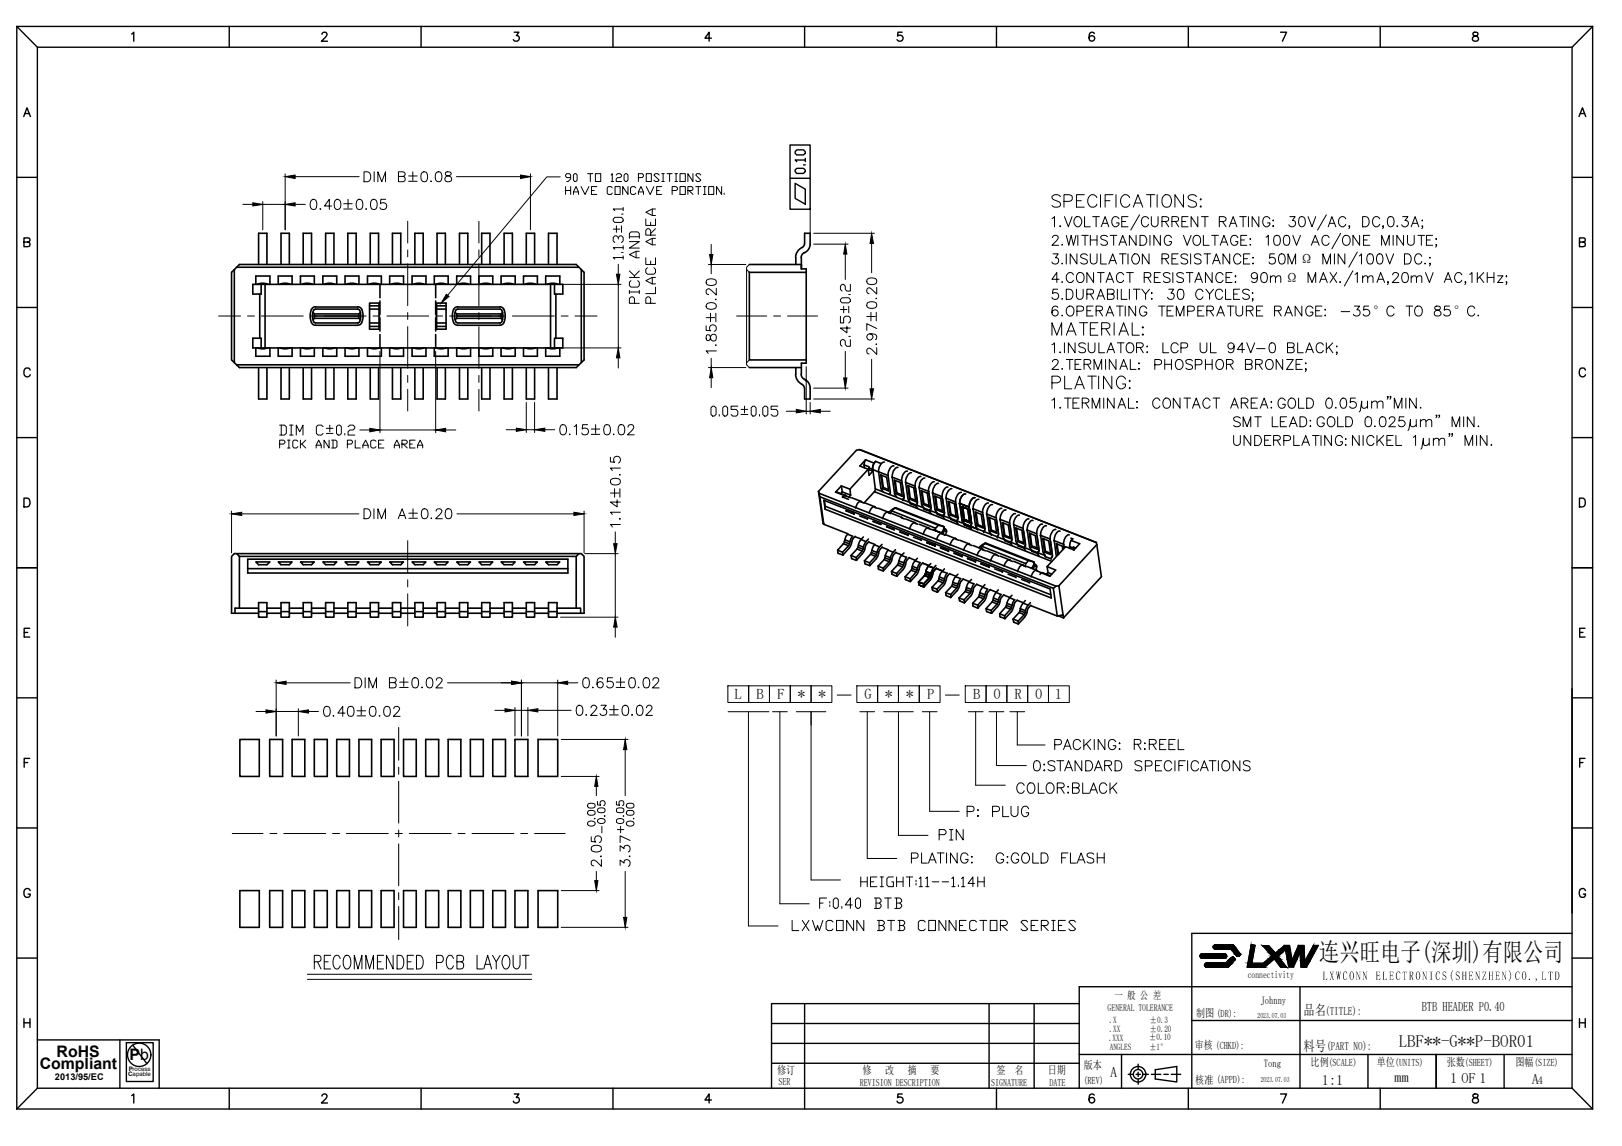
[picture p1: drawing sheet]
<svg xmlns="http://www.w3.org/2000/svg" width="297mm" height="210mm" viewBox="0 0 297 210" stroke-linecap="round" stroke-linejoin="round" font-family="sans-serif">
<defs><g id="words">
<g font-size="5.3">
<text x="171.1" y="155.2">PIN</text>
<text x="144.3" y="171.8">LXWCONN BTB CONNECTOR SERIES</text>
</g>
<g font-size="4.9">
<text x="185.2" y="146.4">COLOR:BLACK</text>
<text x="176.4" y="150.6">P: PLUG</text>
</g>
<text font-size="4.7" x="241.5" y="176">连兴旺电子(深圳)有限公司</text>
<g font-size="4.4">
<text x="288.2" y="70.2">C</text>
<text x="288.2" y="165.5">G</text>
</g>
<text font-size="3.1" x="256.1" y="191.8">LBF**-G**P-BOR01</text>
<g font-size="2.9">
<text x="7.3" y="195.9">Compliant</text>
<text x="10.4" y="193.6">RoHS</text>
<text x="23.7" y="194.2">Pb</text>
</g>
<g font-size="2.7">
<text x="134.5" y="128">L</text>
<text x="138.6" y="128">B</text>
<text x="142.3" y="127.9">F</text>
<text x="146.1" y="127.9">*</text>
<text x="149.9" y="127.9">*</text>
<text x="158.3" y="127.9">G</text>
<text x="162.1" y="127.9">*</text>
<text x="165.9" y="127.9">*</text>
<text x="169.8" y="127.9">P</text>
<text x="178.2" y="127.9">B</text>
<text x="181.9" y="127.9">0</text>
<text x="185.8" y="127.9">R</text>
<text x="189.6" y="127.9">0</text>
<text x="193.2" y="127.9">1</text>
</g>
<g font-size="2.6">
<text x="235.3" y="51.7">Ω</text>
<text x="238" y="48.4">Ω</text>
<text x="251.4" y="57.9">°</text>
<text x="266.1" y="57.9">°</text>
<text x="238.7" y="186">品名</text>
<text x="203.3" y="197.2">A</text>
<text x="238.7" y="192.5">料号</text>
<text x="242.1" y="198.7">1:1</text>
<text x="255.3" y="198.2">mm</text>
<text x="265.6" y="198.3">1 OF 1</text>
<text x="280.5" y="198.5">A</text>
</g>
<text font-size="2.4" x="260.4" y="185.1">BTB HEADER P0.40</text>
<text font-size="2.3" x="242.2" y="179.5">LXWCONN ELECTRONICS(SHENZHEN)CO.,LTD</text>
<g font-size="2.1">
<text x="242.7" y="185.9">(TITLE):</text>
<text x="219.1" y="186.4">制图 (DR):</text>
<text x="142.3" y="196.8">修订</text>
<text x="158" y="196.7">修</text>
<text x="162.1" y="196.7">改</text>
<text x="166.3" y="196.7">摘</text>
<text x="170.4" y="196.7">要</text>
<text x="182.5" y="196.7">签</text>
<text x="185.8" y="196.7">名</text>
<text x="191.9" y="196.8">日期</text>
<text x="198.5" y="195.8">版本</text>
<text x="218.8" y="192.2">审核 (CHKD):</text>
<text x="240" y="195.3">比例(SCALE)</text>
<text x="242.9" y="192.4">(PART NO):</text>
<text x="252.1" y="195.3">单位(UNITS)</text>
<text x="265" y="195.3">张数(SHEET)</text>
<text x="277.5" y="195.3">图幅(SIZE)</text>
<text x="218.9" y="198.6">核准 (APPD):</text>
</g>
<g font-size="2">
<text x="204.1" y="183">一 般 公 差</text>
<text x="281.6" y="198.5">4</text>
</g>
<g font-size="1.9">
<text x="228.5" y="179.1">connectivity</text>
<text x="230.9" y="184">Johnny</text>
<text x="231.5" y="195.5">Tong</text>
<text x="198.4" y="198.5">(REV)</text>
</g>
<g font-size="1.8">
<text x="202.8" y="185.2">GENERAL TOLERANCE</text>
<text x="142.6" y="198.8">SER</text>
<text x="157.5" y="199">REVISION DESCRIPTION</text>
<text x="181.5" y="199">SIGNATURE</text>
<text x="192.2" y="198.9">DATE</text>
</g>
<text font-size="1.7" x="10.1" y="197.8">2013/95/EC</text>
<g font-size="1.6">
<text x="203.1" y="190.6">.XXX</text>
<text x="203.2" y="187.3">.X</text>
<text x="203.2" y="188.9">.XX</text>
<text x="210.5" y="190.4">±0.10</text>
<text x="210.6" y="188.9">±0.20</text>
<text x="210.6" y="187.3">±0.3</text>
<text x="203.2" y="192.4">ANGLES</text>
<text x="210.5" y="192.4">±1°</text>
</g>
<g font-size="1.3">
<text x="230.3" y="186.5">2023.07.03</text>
<text x="230.9" y="198.1">2023.07.03</text>
</g>
<g font-size="1.1">
<text x="23.5" y="197.1">Capable</text>
<text x="23.6" y="196.2">Process</text>
</g>
</g></defs>
<!-- layer: DIMENSION -->
<g fill="none" stroke="#000" stroke-width=".18">
<path d="M194.2 36a.88 .88 0 0 0-.8-.4 .88 .88 0 0 0-.8 .6 1.46 1.46 0 0 0 1.4 .8l.2 .3v.3a1.12 1.12 0 0 1-1.6 0M194.8 36.9h1l.4-.1a.61 .61 0 0 0 .2-.7 .61 .61 0 0 0-.6-.4h-1v2.2M194.9 39.7l.8 1.8 .6-1.8M196.9 39.9a.69 .69 0 0 1 .8-.2 .69 .69 0 0 1 .4 .7l-.1 .7a.6 .6 0 0 1-.6 .5 .6 .6 0 0 1-.6-.5 1 1 0 0 1 .1-1.2zM197.1 36.8h.9M198.6 35.7h-1.5v2.2h1.5M198.6 39.7v1.8h1.1M200.1 39.7h1.2M200.7 39.7v1.8M200.9 36.2a.85 .85 0 0 0-1-.5 .85 .85 0 0 0-.7 .8 1.02 1.02 0 0 0 .2 1.1 1.02 1.02 0 0 0 1.1 .3l.4-.5M201.5 35.7v2.2M202.4 36.8h.9"/>
<path d="M203.8 35.7h-1.4v2.2M204.4 35.7v2.2M206.6 39.7h-1.2v1.8h1.2M206.9 36.2a.85 .85 0 0 0-1-.5 .85 .85 0 0 0-.7 .8 1.02 1.02 0 0 0 .3 1.1 1.02 1.02 0 0 0 1 .3l.4-.5M207.5 37.9l.9-2.2 .9 2.2M207.8 37.2h1.1M208.7 39.3l-1.6 2.8M210 35.7h1.5M210.7 35.7v2.2M210.8 39.7v1.3a.62 .62 0 0 0 .7 .5 .62 .62 0 0 0 .6-.5v-1.3M211.9 35.7v2.2M213.2 35.8a1.03 1.03 0 0 1 1.2 .3 1.03 1.03 0 0 1 0 1.3 .82 .82 0 0 1-.9 .6 .82 .82 0 0 1-.7-.9 1.26 1.26 0 0 1 .4-1.3z"/>
<path d="M216.7 35.7v2.2l-1.5-2.2v2.2M217.6 39.7h-1.2v1.8h1.2M219.1 36a.85 .85 0 0 0-.8-.4 .85 .85 0 0 0-.7 .6l.2 .3 1.1 .5a.56 .56 0 0 1 0 .9 1.17 1.17 0 0 1-1.3-.3M219.4 39.7v1.8l-1.3-1.8v1.8M219.9 36.4v.2l-.1-.1zM219.9 37.7v.2h-.1zM220 39.7h1.3M220.7 39.7v1.8M227 39.7h1.2M227.7 39.7v1.8M228.6 39.7v1.8M230.5 39.7v1.8l-1.2-1.8v1.8"/>
<path d="M236.2 39.7h1l-.5 .7a.62 .62 0 0 1 .5 .9 .62 .62 0 0 1-1.1 0l-.1-.1M238.1 39.8a.63 .63 0 0 1 .9 .2 1.21 1.21 0 0 1-.5 1.5h-.2a1.23 1.23 0 0 1-.2-1.7zM239.6 39.7l.7 1.8 .6-1.8M242.9 39.3l-1.6 2.8M249.5 39.7h.6a1.01 1.01 0 0 1 .6 .9 1.01 1.01 0 0 1-.6 .9h-.6zM254.3 39.8a.61 .61 0 0 1 .9 .2 1.26 1.26 0 0 1-.4 1.5h-.2a1.23 1.23 0 0 1-.3-1.7zM256.9 39.7h.9l-.5 .7a.62 .62 0 0 1 .5 .9 .62 .62 0 0 1-1 0l-.1-.1M192.6 40l.5-.3v1.8M192.7 43.5v-.1a.57 .57 0 0 1 .6-.3 .57 .57 0 0 1 .5 .3l-.3 .6-.9 .9h1.3M192.9 46.5h.9l-.5 .7a.48 .48 0 0 1 .6 .6 .64 .64 0 0 1-.6 .6 .64 .64 0 0 1-.7-.4M193.7 53h-.8l-.2 .8a.65 .65 0 0 1 1-.1 .65 .65 0 0 1-.1 1 .65 .65 0 0 1-1-.2M193.7 56.3a.52 .52 0 0 0-.8-.2 1.04 1.04 0 0 0 .3 1.8 .58 .58 0 0 0 .6-.6 .58 .58 0 0 0-.6-.6 .58 .58 0 0 0-.6 .6"/>
<path d="M194 51.2h-1.4l.9-1.3v1.8M194.2 41.3l-.2 .1 .2 .1 .1-.1M194.5 44.8h-.1h.2M194.5 48.2v.2l.1-.1M194.5 51.6v.1h.1M194.5 54.7l-.1 .1h.2M194.5 57.7v.2l.1-.1M195.3 43.1l.4 1.8 .5-1.8 .4 1.8 .4-1.8M195.3 53h.6a1.01 1.01 0 0 1 .6 .9 1.01 1.01 0 0 1-.6 .9h-.6zM195.3 46.5v1.9M195.5 56.3a.66 .66 0 0 1 .7-.2 .66 .66 0 0 1 .5 .6 .79 .79 0 0 1-.2 .9 .79 .79 0 0 1-.8 .2 1.05 1.05 0 0 1-.2-1.5zM196.6 50.3a.68 .68 0 0 0-.8-.4 .68 .68 0 0 0-.5 .7 .82 .82 0 0 0 .2 .9 .82 .82 0 0 0 .8 .2l.3-.4"/>
<path d="M197.1 53v1.3a.62 .62 0 0 0 .6 .5 .62 .62 0 0 0 .7-.5v-1.3M197.2 46.5v1.9l-1.2-1.9v1.9M197.2 57l1.1-.1a.48 .48 0 0 0 0-.8h-1.1v1.8M197.3 50.2a.68 .68 0 0 1 .8-.3 .68 .68 0 0 1 .4 .7 .84 .84 0 0 1-.9 1.1h-.1a1.15 1.15 0 0 1-.2-1.5zM197.4 43.1v1.8M197.7 59.1h1.5M198.1 43.1h1.2M198.4 59.1v2.3M198.7 43.1v1.8M199 53.9l1.1-.1 .2-.3-.1-.4-.4-.1h-.8v1.8M199 56.9h.8M199.1 46.8a.68 .68 0 0 0-.6-.3 .68 .68 0 0 0-.6 .5l.2 .2 .9 .4 .1 .5a.82 .82 0 0 1-1.2 0"/>
<path d="M199.7 46.5v1.3a.62 .62 0 0 0 .6 .6 .62 .62 0 0 0 .6-.6v-1.3M199.7 43.1v1.8M199.7 44h1.2M199.7 53.9l.6 .9M200.2 56.1h-1.2v1.8h1.2M200.3 49.9v1.8l-1.3-1.8v1.8M200.7 56.9l1-.1 .2-.2-.1-.4-.3-.1h-.8v1.8M200.9 54.8l.7-1.8 .7 1.8M200.9 43.1v1.8M201 49.9h1.2M201.1 59.1h-1.4v2.3h1.4M201.2 54.2h.8"/>
<path d="M201.3 56.9l.6 1M201.6 46.5v1.9h1M201.6 49.9v1.8M201.7 41.5l.7-1.8 .7 1.8M201.9 40.9h.9M202.6 51.7l.6-1.8 .7 1.8M202.6 57.9l.6-1.8 .7 1.8M202.8 43.4a.7 .7 0 0 0-1.2 .1l.1 .3 .9 .4 .2 .5a.82 .82 0 0 1-1.2 0M202.8 53.9l1.1-.1 .1-.3-.1-.4-.3-.1h-.8v1.8h.8a.49 .49 0 0 0 .4-.5 .49 .49 0 0 0-.4-.4M202.8 51.2h.9M202.8 57.3h.9M203.1 48.4l.7-1.9 .7 1.9"/>
<path d="M203.3 43.1h1.2M203.3 47.7h.9M203.9 43.1v1.8M204 59.1v2.3M204.5 56.1h1.2M204.6 53v1.8M204.9 40.1a.68 .68 0 0 0-.8-.4 .68 .68 0 0 0-.5 .7 .75 .75 0 0 0 .3 1 .75 .75 0 0 0 .9-.2l.1-.4h-.4M204.9 44.9l.7-1.8 .7 1.8M205 46.5h1.2M205.1 56.1v1.8M205.2 44.3h.9M205.3 53v1.8h1.1"/>
<path d="M205.4 40.6h.7M205.6 46.5v1.9M205.8 50.3a.68 .68 0 0 0-.8-.4 .68 .68 0 0 0-.5 .7 .84 .84 0 0 0 .8 1.1l.5-.4M206.1 56.1v1.8M206.3 49.9h1.2M206.6 46.5v1.9M206.8 53v1.8M206.9 49.9v1.8M207.3 59.1v2.3h1.3M207.5 53h1.3M207.6 46.6a.85 .85 0 0 1 1 .3 .85 .85 0 0 1 0 1 .6 .6 0 0 1-.6 .5 .6 .6 0 0 1-.6-.5 1.01 1.01 0 0 1 .2-1.3zM208 56.1v1.8l-1.3-1.8v1.8"/>
<path d="M208.1 43.1v1.8l-1.3-1.8v1.8M208.1 53v1.8M208.8 43.1h.6a.96 .96 0 0 1 .6 .9 .96 .96 0 0 1-.6 .9h-.6zM209.1 53l.7 .9 .7-.9M209.5 50.8h.8a.47 .47 0 0 0 .4-.7l-.4-.2h-.8v1.8M209.8 53.9v.9M210 56.5a.68 .68 0 0 0-.8-.4 .68 .68 0 0 0-.5 .6 .79 .79 0 0 0 .1 .9 .79 .79 0 0 0 .9 .2l.3-.3v-.3h-.5M210.2 50.8l.6 .9M210.3 40.1a.68 .68 0 0 0-.7-.4 .68 .68 0 0 0-.6 .7 .75 .75 0 0 0 .3 1 .75 .75 0 0 0 1-.2v-.1M210.4 46.5v1.9l-1.2-1.9v1.9M210.6 43.1v1.8M210.8 53.7h.2z"/>
<path d="M210.8 54.8h.2zM211.4 50.8h.7M212.2 56.1h1.2M212.5 43.1v1.8l-1.2-1.8v1.8M212.5 49.9h-1.1v1.8h1.1M212.8 40.6l1-.1a.4 .4 0 0 0 .2-.4 .4 .4 0 0 0-.2-.3l-1-.1v1.8M212.8 47.4l1-.1a.4 .4 0 0 0 .2-.4 .4 .4 0 0 0-.2-.3l-1-.1v1.9M212.8 56.1v1.8M213.4 40.6l.6 .9M213.4 47.4l.6 1M213.7 56.9h.7M214 53h1l-.6 .7a.61 .61 0 0 1 .6 .9 .61 .61 0 0 1-1.1 .1l-.1-.2"/>
<path d="M214.3 50.2a.7 .7 0 0 0-1.3 .1l.4 .4 .5 .2a.43 .43 0 0 1 .4 .3 .43 .43 0 0 1-.2 .5 .86 .86 0 0 1-1.1-.2M214.5 43.5a.64 .64 0 0 0-.9-.3 .97 .97 0 0 0-.4 1.1 .97 .97 0 0 0 .9 .6 .6 .6 0 0 0 .4-.6h-.4M214.6 40.6l1.1-.1 .1-.3v-.4l-.4-.1h-.8v1.8M214.6 47.4h.7M214.8 49.9v1.8M214.9 56.1h-1.2v1.8h1.2M215.3 40.6l.5 .9M215.4 57.9v-1.8l.7 1.8 .7-1.8v1.8M215.8 46.5h-1.2v1.9h1.2M215.8 53.1a.61 .61 0 0 1 .9 .3 1.57 1.57 0 0 1-.1 1.4 .59 .59 0 0 1-.9-.3 1.57 1.57 0 0 1 .1-1.4zM216.4 40.6h.8M216.7 43.1l.7 1.8 .7-1.8"/>
<path d="M216.7 50.2a.7 .7 0 0 0-1.2 .1 1.13 1.13 0 0 0 1.1 .7l.1 .5a.84 .84 0 0 1-1.2 0M217.2 49.9h1.3M217.5 46.8a.68 .68 0 0 0-.7-.3 .68 .68 0 0 0-.5 .5l.1 .2 .9 .4 .2 .5a.82 .82 0 0 1-1.2 0M217.5 57h.8a.47 .47 0 0 0 .4-.5 .47 .47 0 0 0-.4-.4h-.8v1.8M217.9 49.9v1.8M218 46.5v1.9M218.6 43.4l.4-.3a.91 .91 0 0 1 .9 .9 .91 .91 0 0 1-.9 .9l-.2-.1a1.15 1.15 0 0 1-.2-1.4zM218.8 51.7l.7-1.8 .7 1.8M219.1 51.2h.8M219.4 56.9h.6M219.9 46.8a.68 .68 0 0 0-.6-.3 .68 .68 0 0 0-.6 .5l.2 .2 .9 .4 .1 .5a.82 .82 0 0 1-1.2 0M220.3 53.4a.67 .67 0 0 0-.8-.4 .67 .67 0 0 0-.5 .7 .85 .85 0 0 0 1 1.1l.3-.4"/>
<path d="M220.4 43.1v1.8h1M220.5 56.1h-1.1v1.8h1.1M220.5 46.5h1.2M220.8 53l.7 .9 .7-.9M221 56.9l1.1-.1 .1-.4-.1-.3h-.3h-.8v1.8M221.1 46.5v1.9M221.5 53.9v.9M221.6 56.9l.6 1M221.9 43.1h1.2M222 49.9v1.8l-1.2-1.8v1.8M222.1 48.4l.6-1.9 .8 1.9M222.3 47.7h.9"/>
<path d="M222.5 43.1v1.8M222.8 57.9l.7-1.8 .7 1.8M223.1 57.3h.9M223.3 40.6l1-.1a.4 .4 0 0 0 .2-.4 .4 .4 0 0 0-.2-.3l-1-.1v1.8M223.5 44.9l.6-1.8 .8 1.8M223.7 44.3h.9M223.9 53.4a.67 .67 0 0 0-.8-.4 .67 .67 0 0 0-.5 .7v.4a.67 .67 0 0 0 .5 .7 .67 .67 0 0 0 .8-.4M223.9 40.6l.6 .9M224 50.3a.68 .68 0 0 0-.8-.4 .68 .68 0 0 0-.5 .7 .84 .84 0 0 0 .8 1.1l.5-.4M224.4 53v1.8h1.1M224.5 50.8h.7M224.8 56.1h1.2"/>
<path d="M225.1 41.5l.7-1.8 .7 1.8M225.2 46.5v1.9l-1.2-1.9v1.9M225.4 40.9h.9M225.4 56.1v1.8M225.6 49.9h-1.1v1.8h1.1M225.9 53.9h.7M226.2 51.7h.1zM226.3 50.5v.2zM226.3 56.1v1.3a.62 .62 0 0 0 .7 .5 .62 .62 0 0 0 .6-.5v-1.3M226.7 43.5a.68 .68 0 0 0-.8-.4 .68 .68 0 0 0-.5 .7 .84 .84 0 0 0 .9 1.1 .6 .6 0 0 0 .4-.6h-.4M227 53h-1.1v1.8h1.1M227.2 47a.67 .67 0 0 0-.7-.5 .67 .67 0 0 0-.6 .7v.4a.67 .67 0 0 0 .6 .8 .67 .67 0 0 0 .7-.5"/>
<path d="M227.2 44h.7M227.7 47.4h.8M228.2 56.9l1.1-.1 .2-.2-.1-.4-.3-.1h-.9v1.8M228.3 43.1h-1.1v1.8h1.1M228.8 53.2a.69 .69 0 0 0-.7-.3 .69 .69 0 0 0-.5 .5l.1 .3 .8 .2a.46 .46 0 0 1 .3 .4 .46 .46 0 0 1-.2 .5 .8 .8 0 0 1-1-.3M228.9 43.8h.2zM228.9 44.8h.2zM228.9 46.5h-1.2v1.9h1.2M228.9 56.9l.6 1M229.3 53.7h.2zM229.4 47.2h.2zM229.4 48.3h.2z"/>
<path d="M229.4 54.8v-.1l.1 .2-.2 .3M230.1 56.9h.7M230.3 50.5a.57 .57 0 0 1-.8 .5 .57 .57 0 0 1-.2-.9 .57 .57 0 0 1 .9 .1 1.67 1.67 0 0 1-.2 1.5 .56 .56 0 0 1-.8-.2M231.2 50a.58 .58 0 0 1 .8 .3 1.54 1.54 0 0 1-.2 1.4 .63 .63 0 0 1-.8-.3 1.43 1.43 0 0 1 .2-1.4zM231.3 56.1h-1.2v1.8h1.2M231.8 43.4l.5-.3v1.8M232.6 40.1a.68 .68 0 0 0-.8-.4 .68 .68 0 0 0-.5 .7 .75 .75 0 0 0 .2 1 .75 .75 0 0 0 1-.2l.1-.4h-.5M232.6 50.9l.5-.4 .4 .1 .1 1.1M232.6 50.5v1.2M233.1 40.4h.1zM233.1 41.4h.1v.1zM233.4 46.5h-.8l-.1 .8a.63 .63 0 0 1 .9 0 .63 .63 0 0 1-.1 .9 .63 .63 0 0 1-.9-.2"/>
<path d="M233.4 56.9l1.1-.1 .1-.4-.1-.3h-.3h-.8v1.8M233.5 43.2a.61 .61 0 0 1 .9 .2 1.54 1.54 0 0 1-.2 1.4 .63 .63 0 0 1-.9-.2 1.54 1.54 0 0 1 .2-1.4zM233.6 50.9l.4-.4 .5 .1 .1 1.1M234 56.9l.6 1M234.4 46.6a.61 .61 0 0 1 .9 .3 1.57 1.57 0 0 1-.2 1.4 .59 .59 0 0 1-.9-.3 1.57 1.57 0 0 1 .2-1.4zM235.3 43.2a.58 .58 0 0 1 .8 .2 1.54 1.54 0 0 1-.1 1.4 .58 .58 0 0 1-.9-.2 1.54 1.54 0 0 1 .2-1.4zM235.3 57.9l.7-1.8 .7 1.8M235.5 57.3h.9M235.9 48.4v-1.9l.7 1.9 .7-1.9v1.9M236.8 43.1l.6 1.8 .8-1.8M238.4 56.1v1.8l-1.2-1.8v1.8M239.6 51.7v-1.8l.7 1.8 .6-1.8v1.8"/>
<path d="M240.1 44.9l.8-1.8 .7 1.8M240.4 56.5a.68 .68 0 0 0-.7-.4 .68 .68 0 0 0-.6 .6 .79 .79 0 0 0 .2 .9 .79 .79 0 0 0 .8 .2l.3-.3v-.3h-.4M240.4 44.3h.9M240.9 56.9h.8M241.7 51.7l.6-1.8 .8 1.8M241.9 51.2h.9M242.1 56.1h-1.2v1.8h1.2M242.3 48.4v-1.9l.7 1.9 .7-1.9v1.9M242.6 56.7h.2zM242.6 57.8h.2zM243.2 41.5l.7-1.8 .7 1.8M243.4 43.5a.64 .64 0 0 0-1-.3 .97 .97 0 0 0-.3 1.1 .97 .97 0 0 0 .9 .6l.4-.4"/>
<path d="M243.5 40.9h.9M243.6 49.9l1.2 1.8M244.4 46.5v1.9M244.8 49.9l-1.2 1.8M245.4 51.6l-.1 .1h.2M245.5 42.7l-1.6 2.9M245.6 57.1h1.6M246 43.4a.68 .68 0 0 1 .8-.3 .68 .68 0 0 1 .5 .7 .84 .84 0 0 1-.9 1.1l-.2-.1a1.15 1.15 0 0 1-.2-1.4zM246.3 46.5v1.9l-1.2-1.9v1.9M246.5 40.1a.68 .68 0 0 0-.8-.4 .68 .68 0 0 0-.6 .7 .76 .76 0 0 0 .3 .9 .76 .76 0 0 0 1-.1l.1-.1M247.2 41.4l-.1 .1-.1-.1h.2l-.2 .5M247.8 49.6l-1.6 2.8"/>
<path d="M248 56.1h1l-.5 .6a.62 .62 0 0 1 .5 .9 .62 .62 0 0 1-1 .2l-.2-.3M248.1 50.3l.5-.4v1.8M248.6 46.2l-1.6 2.8M248.9 46.9l.4-.4v1.9M249 43.1v1.8l-1.2-1.8v1.8M249.5 50.9l.5-.4 .4 .1 .1 1.1M249.5 50.5v1.2M249.7 44h.7M250.5 50.9l.4-.4 .5 .1v1.1M250.6 46.6a.59 .59 0 0 1 .8 .3 .95 .95 0 0 1-.5 1.5 1 1 0 0 1-.5-1.5zM250.6 56.1h-.8l-.1 .7a.66 .66 0 0 1 1 0 .66 .66 0 0 1-.1 1 .66 .66 0 0 1-1-.3M250.9 43.1h-1.2v1.8h1.2"/>
<path d="M252.2 51.7l.6-1.8 .8 1.8M252.3 46.6l.5-.1a1.04 1.04 0 0 1 .4 1.5l-.2 .3-.4 .1a1.04 1.04 0 0 1-.4-1.5zM252.4 51.2h.9M252.7 40.1a.64 .64 0 0 0-1-.3 1.12 1.12 0 0 0 .2 1.7 .72 .72 0 0 0 .8-.4M253 44.9v-1.8l.7 1.8 .7-1.8v1.8M253.4 41.4l-.1 .1-.1-.1h.2l-.2 .5M253.8 46.5l.7 1.9 .7-1.9M254.2 51.7h-.1h.1l-.1 .4M255 50.3l.2-.3a.59 .59 0 0 1 .9 .3l-.3 .6-.8 .8h1.2M255.1 43.1v1.8M255.3 56.5a.64 .64 0 0 0-1-.4 1.08 1.08 0 0 0 .2 1.8 .65 .65 0 0 0 .8-.4M255.9 41.3v.2l.1-.1"/>
<path d="M256.9 50a.61 .61 0 0 1 .9 .3 1.54 1.54 0 0 1-.1 1.4 .61 .61 0 0 1-.9-.3 1.57 1.57 0 0 1 .1-1.4zM257 43.1v1.8l-1.2-1.8v1.8M257.2 46.5h.6a1.01 1.01 0 0 1 .7 .9 1.01 1.01 0 0 1-.7 1h-.6zM257.5 56.1h1.2M257.8 43.1v1.3a.62 .62 0 0 0 .6 .5 .62 .62 0 0 0 .6-.5v-1.3M258.1 56.1v1.8M258.4 41.5l.8-1.8 .6 1.8M258.4 50.9l.5-.4 .4 .1 .1 1.1M258.4 50.5v1.2M258.7 40.9h.9M259.4 50.9l.4-.4 .5 .1 .1 1.1M259.4 56.1a.85 .85 0 0 1 1 .3 .85 .85 0 0 1 0 1.1 .64 .64 0 0 1-1 .3 1.14 1.14 0 0 1 0-1.7z"/>
<path d="M259.7 43.1h1.2M260.3 43.1v1.8M260.4 47a.67 .67 0 0 0-.8-.5 .67 .67 0 0 0-.5 .7v.4a.67 .67 0 0 0 .5 .8 .67 .67 0 0 0 .8-.5M260.5 40.3v.2zM260.5 41.5v-.2v.3l-.1 .3M261 48.2v.2l.1-.1M261.1 49.9l.7 1.8 .7-1.8M261.2 44h.7M261.8 47.2h.1zM261.9 48.4v-.2v.2l-.1 .3M262.4 43.1h-1.2v1.8h1.2M262.8 56.1a.36 .36 0 0 0 .2 .6 .66 .66 0 0 1 .7 .3 .66 .66 0 0 1 0 .8 .72 .72 0 0 1-1-.3 .71 .71 0 0 1 .8-.8 .36 .36 0 0 0 .2-.6z"/>
<path d="M262.9 43.8h.2zM263 44.9v-.1l.1 .2-.2 .3M264.5 51.7l.7-1.8 .7 1.8M264.7 51.2h.9M265.5 56.1h-.9l-.1 .7a.66 .66 0 0 1 1 0 .66 .66 0 0 1-.1 1 .66 .66 0 0 1-1-.3M267.7 50.3a.68 .68 0 0 0-.8-.4 .68 .68 0 0 0-.5 .7v.5a.68 .68 0 0 0 .5 .6 .68 .68 0 0 0 .8-.4M268.4 51.7h-.1h.1l-.1 .4M269.1 50.3l.5-.4v1.8M270.1 56.5a.68 .68 0 0 0-.8-.4 .68 .68 0 0 0-.5 .6 .75 .75 0 0 0 .3 1.1 .75 .75 0 0 0 1-.3M270.5 49.9v1.8M270.7 57.7v.2l.1-.1M271 50.7l.7 1"/>
<path d="M271.7 49.9l-1.2 1.3M272.4 50.8h1.2M272.4 49.9v1.8M273.6 49.9v1.8M274.3 50.5h.9l-.9 1.2h.9M275.9 50.5v.2zM275.9 51.7v-.1l.1 .2-.2 .3M192.6 61.4v-2.3l.9 2.3 .9-2.3v2.3M192.6 63.1l.5-.3v1.8M192.6 70.1h1.1a.62 .62 0 0 0 .5-.6 .62 .62 0 0 0-.5-.6h-1.1v2.3M192.6 73.3l.5-.4v1.9M192.7 66.3v-.1a.57 .57 0 0 1 .6-.4 .57 .57 0 0 1 .5 .4l-.3 .6-.9 .9h1.3"/>
<path d="M194.2 64.4l-.2 .1h.3M194.2 74.6l-.2 .1h.3M194.5 67.5l-.1 .1h.2M194.9 62.8v1.8M194.9 72.9h1.3M195 68.9v2.3h1.3M195.3 61.4l.9-2.3 .8 2.3M195.3 65.8h1.2M195.6 72.9v1.9M195.6 60.6h1.1M195.9 65.8v1.9M196.5 73.8h.7"/>
<path d="M196.8 71.2l.9-2.3 .9 2.3M196.9 62.8v1.8l-1.2-1.8v1.8M196.9 66.7h.7M197.1 70.5h1.1M197.6 72.9h-1.1v1.9h1.1M198 65.8h-1.1v1.9h1.1M198.2 73.8l1-.1 .2-.4-.4-.4h-.8v1.9M198.5 66.7l1.1-.1 .2-.2-.1-.4-.4-.2h-.8v1.9M198.8 63a.7 .7 0 0 0-1.2 .2l.1 .3 .9 .4 .2 .5a.82 .82 0 0 1-1.2 0M198.8 73.8l.6 1M199.1 66.7l.7 1M199.2 68.9h1.6"/>
<path d="M199.3 62.8v1.3a.62 .62 0 0 0 .6 .5 .62 .62 0 0 0 .6-.5v-1.3M199.7 60.2h.8M200 68.9v2.3M200 74.8v-1.9l.7 1.9 .7-1.9v1.9M200.3 67.7v-1.9l.8 1.9 .6-1.9v1.9M201.2 68.9v2.3M201.2 62.8v1.8h1.1M201.7 60.2h1l.4-.1a.52 .52 0 0 0 0-.9l-.4-.1h-1v2.3M202.1 72.9v1.9M202.5 65.8v1.9M202.5 60.2l.8 1.2M202.7 64.6l.7-1.8 .7 1.8"/>
<path d="M203 64h.9M203.6 68.9v2.3l-1.5-2.3v2.3M204 72.9v1.9l-1.2-1.9v1.9M204.4 65.8v1.9l-1.3-1.9v1.9M204.6 62.8h1.3M204.8 74.8l.6-1.9 .7 1.9M204.9 61.4l.9-2.3 .9 2.3M205 74.1h.9M205.1 67.7l.7-1.9 .7 1.9M205.2 60.6h1.1M205.3 62.8v1.8M205.3 67.1h.9"/>
<path d="M206.1 69.4a.85 .85 0 0 0-1-.5 .85 .85 0 0 0-.6 .9 1.1 1.1 0 0 0 1.1 1.4 .74 .74 0 0 0 .5-.9h-.5M206.4 63a.68 .68 0 0 1 .8-.2 .68 .68 0 0 1 .4 .7 .84 .84 0 0 1-.9 1.1l-.1-.1a1.15 1.15 0 0 1-.2-1.5zM206.7 72.9v1.9h1M206.9 69.7l.1 .1-.1 .1zM206.9 71l.1 .1-.1 .1zM207 65.8v1.9h1.1M208.1 63.6h1.1l.2-.3-.1-.3-.4-.2h-.8v1.8M208.1 74.7h.2zM208.2 73.5v.2zM208.5 66.6h.2zM208.5 67.6h.2zM208.8 63.6l.6 1"/>
<path d="M209.2 60l.1-.1 .1 .1zM209.2 61.3l.1-.1 .1 .1zM210 64.5h.2zM210.1 63.4v.2zM211.5 66.8h.7l.4-.2v-.6l-.4-.2h-.7v1.9M212.4 73.4a.67 .67 0 0 0-.8-.5 .67 .67 0 0 0-.5 .7 .75 .75 0 0 0 .3 1 .75 .75 0 0 0 1-.2M213 62.8v1.8h1M213.3 73a.85 .85 0 0 1 1 .3 .85 .85 0 0 1 0 1.1 .68 .68 0 0 1-.8 .4 .68 .68 0 0 1-.5-.7 1.08 1.08 0 0 1 .3-1.1zM213.3 66.7h1.2M213.3 65.8v1.9M214.5 65.8v1.9M215.4 66.1a.77 .77 0 0 1 1-.1 .77 .77 0 0 1 .2 1 .7 .7 0 0 1-.7 .7 .7 .7 0 0 1-.6-.7z"/>
<path d="M215.8 63.2a.64 .64 0 0 0-1-.3 .97 .97 0 0 0-.4 1 .97 .97 0 0 0 .9 .7l.5-.4M216.1 72.9v1.9l-1.2-1.9v1.9M216.3 63.7h.8a.47 .47 0 0 0 .4-.4 .47 .47 0 0 0-.4-.5h-.8v1.8M216.8 72.9h1.2M217.4 72.9v1.9M218.4 66.1a.7 .7 0 0 0-1.2 .2l.1 .3 .7 .2a.43 .43 0 0 1 .4 .3 .43 .43 0 0 1-.2 .5 .86 .86 0 0 1-1-.2M218.4 74.8l.7-1.9 .7 1.9M218.6 74.1h.9M218.9 66.8l1-.1a.52 .52 0 0 0 0-.8l-1-.1v1.9M219.8 62.8v1.3a.62 .62 0 0 0 .6 .5 .62 .62 0 0 0 .6-.5v-1.3M220.8 66.7h1.2M220.8 65.8v1.9"/>
<path d="M221.6 73.4a.67 .67 0 0 0-.8-.5 .67 .67 0 0 0-.5 .7 .75 .75 0 0 0 .3 1 .75 .75 0 0 0 1-.2M221.7 62.8v1.8h1M222 65.8v1.9M222.2 72.9h1.2M222.7 72.9v1.9M222.8 66.1a.68 .68 0 0 1 .8-.2 .68 .68 0 0 1 .5 .7 .75 .75 0 0 1-.3 .9 .75 .75 0 0 1-1-.1 1.22 1.22 0 0 1 0-1.3zM224.6 66.7h.8a.51 .51 0 0 0 .4-.5l-.4-.4h-.8v1.9M225.2 66.7l.6 1M225.4 74.8l.7-1.9 .7 1.9M225.6 74.1h.9M225.9 79.8v1.3a.62 .62 0 0 0 .6 .5 .62 .62 0 0 0 .6-.5v-1.3M226 63.4a.57 .57 0 0 1-.8 .5 .57 .57 0 0 1-.2-.9 .57 .57 0 0 1 .9 0 1.22 1.22 0 0 1-.4 1.6l-.5-.1-.1-.1"/>
<path d="M227.1 76.6a.7 .7 0 0 0-1.2 .2l.2 .3 .7 .2a.47 .47 0 0 1 .3 .6 .84 .84 0 0 1-1.2 0M227.3 73.8l1-.1a.37 .37 0 0 0 .3-.3 .37 .37 0 0 0-.3-.4l-.2-.1h-.8v1.9M227.7 78.2v-1.9l.7 1.9 .7-1.9v1.9M227.9 64h-1.3l.9-1.2v1.8M227.9 73.8l.6 1M228.1 66.7l1-.1 .2-.2-.1-.4-.3-.2h-.8v1.9h.8a.47 .47 0 0 0 .4-.5 .47 .47 0 0 0-.4-.5M228.3 62.8l.8 1.8 .7-1.8M229.1 79.8v1.8l-1.3-1.8v1.8M229.1 73.8h.8M229.8 79.8h.6a.96 .96 0 0 1 .6 .9 .96 .96 0 0 1-.6 .9h-.6zM229.8 76.3h1.2M229.9 66.7l1.1-.1a.41 .41 0 0 0 0-.7l-1.1-.1v1.9"/>
<path d="M230.1 63.9h1.6M230.3 72.9h-1.2v1.9h1.2M230.4 76.3v1.9M230.5 66.7l.7 1M230.8 74.8l.7-1.9 .7 1.9M231.1 74.1h.8M231.9 66.1l.2-.2a.85 .85 0 0 1 1 .3 .85 .85 0 0 1 0 1 .64 .64 0 0 1-1 .4 1.15 1.15 0 0 1-.2-1.5zM232.6 62.9a.58 .58 0 0 1 .9 .2 1.54 1.54 0 0 1-.2 1.4 .58 .58 0 0 1-.8-.2 1.54 1.54 0 0 1 .1-1.4zM232.7 73.6h.2zM232.7 74.7h.2zM232.7 79.8h-1.1v1.8h1.1M233 76.3v1.9h1"/>
<path d="M234.5 77.2h.7M234.9 65.8v1.9l-1.2-1.9v1.9M235.4 73.4a.67 .67 0 0 0-.8-.5 .67 .67 0 0 0-.6 .7 .8 .8 0 0 0 .2 .9 .8 .8 0 0 0 .9 .2l.3-.3v-.3h-.5M235.6 65.8h1.2l-1.2 1.9h1.2M235.6 76.3h-1.1v1.9h1.1M235.8 63.6h1l.2-.3-.1-.3-.3-.2h-.8v1.8h.8a.49 .49 0 0 0 .4-.5 .49 .49 0 0 0-.4-.5M236 73.2a.75 .75 0 0 1 1-.1 .75 .75 0 0 1 .3 1 .7 .7 0 0 1-.7 .7 .7 .7 0 0 1-.7-.7zM236.1 78.2l.7-1.9 .8 1.9M236.4 77.6h.9M236.9 79.8v1.8h1.1M237.3 66.7h.8M237.6 62.8v1.8h1.1"/>
<path d="M237.8 72.9v1.9h1M238.1 76.3h.6a.96 .96 0 0 1 .6 1 .96 .96 0 0 1-.6 .9h-.6zM238.5 65.8h-1.2v1.9h1.2M239 66.6h.2zM239.1 64.6l.7-1.8 .7 1.8M239.1 67.7v-.2l.1 .3-.2 .2M239.3 72.9a1 1 0 0 1 1.2 .5 1 1 0 0 1-.4 1.3l-.8 .1zM239.4 64h.9M239.9 77.1h.2zM240 78v.2zM240.4 79.8h1.2M240.9 79.8v1.8"/>
<path d="M241.9 79.8v1.8M242.3 63.2a.68 .68 0 0 0-.7-.4 .68 .68 0 0 0-.6 .7 .84 .84 0 0 0 .9 1.1l.4-.4M242.5 76.8a.68 .68 0 0 0-.8-.5 .68 .68 0 0 0-.5 .8 .76 .76 0 0 0 .3 .9 .76 .76 0 0 0 .9-.1l.1-.4h-.4M242.9 62.8v1.8M243.1 73l.4-.1a1.23 1.23 0 0 1 .2 1.8 .58 .58 0 0 1-.8-.3 1.27 1.27 0 0 1 .2-1.4zM243.2 76.6a.77 .77 0 0 1 1-.1 .77 .77 0 0 1 .3 1 .7 .7 0 0 1-.7 .7 .7 .7 0 0 1-.7-.7zM243.3 63.6l.8 1M243.8 79.8v1.8l-1.2-1.8v1.8M244.1 62.8l-1.2 1.2M244.6 74.6v.2l.1-.1M244.7 63.5h.2zM244.8 64.6v-.2l.1 .3-.2 .3"/>
<path d="M245 76.3v1.9h1M245.7 73l.4-.1a1.23 1.23 0 0 1 .3 1.8 .58 .58 0 0 1-.9-.3 1.27 1.27 0 0 1 .2-1.4zM246.5 76.3h.6a.98 .98 0 0 1 .6 1 .98 .98 0 0 1-.6 .9h-.6zM248.2 72.9h-.9v.8a.65 .65 0 0 1 .9 0 .65 .65 0 0 1-.1 1 .65 .65 0 0 1-.9-.3M248.9 79.8v1.8l-1.2-1.8v1.8M249.6 79.8v1.8M250.2 76.4a.63 .63 0 0 1 .9 .3 1.54 1.54 0 0 1-.2 1.4 .61 .61 0 0 1-.9-.3 1.57 1.57 0 0 1 .2-1.4zM250.4 74.4l-.4 .4-.5-.1-.1-.3v-.9l-.3 1.7-.2 .3M250.4 73.5v1.3M251.2 73.8l.5-.3h.4l.1 1.3M251.2 73.5v1.3M251.8 78l-.1 .1h.2"/>
<path d="M252.2 79.8v1.8M252.2 73.8a.72 .72 0 0 1 1-.3l.1 1.3M252.8 76.4a.63 .63 0 0 1 .9 .3 1.54 1.54 0 0 1-.1 1.4 .61 .61 0 0 1-.9-.3 1.57 1.57 0 0 1 .1-1.4zM253.4 79.8l-1.2 1.2M254.2 72.7h-.2h.2l-.2 .4M254.4 76.8l.1-.3a.62 .62 0 0 1 .9 0 .61 .61 0 0 1-.2 .8l-.9 .9h1.3M254.7 72.7h-.2h.2l-.2 .4M255.1 79.8h-1.1v1.8h1.1M255.3 74.8v-1.9l.7 1.9 .7-1.9v1.9M255.6 79.8v1.8h1.1M257.1 76.3h-.8l-.1 .8a.65 .65 0 0 1 1 0 .65 .65 0 0 1-.2 1 .65 .65 0 0 1-.9-.3M257.5 72.9v1.9"/>
<path d="M259.4 72.9v1.9l-1.3-1.9v1.9M259.4 77.8a.71 .71 0 0 1-1 .3l-.1-1.3-.3 1.9-.2 .1M259.4 76.8v1.4M260.1 77.2l.5-.4 .5 .1v1.3M260.1 76.8v1.4M260.2 74.6v.2l.1-.1M261.1 77.2l.5-.4 .5 .1 .1 1.3M263.1 76.1h-.1h.1l-.1 .4M263.6 76.1h-.1h.1l-.1 .4M265.5 79.5l-.1 .1-.1-.1h.2l-.2 .4M265.9 78.2v-1.9l.7 1.9 .7-1.9v1.9M266 79.5l-.1 .1-.1-.1h.2l-.2 .4"/>
<path d="M268 76.3v1.9M269.9 76.3v1.9l-1.2-1.9v1.9M270.4 79.8v1.8M270.7 78v.1h.1M272.3 79.8v1.8l-1.2-1.8v1.8M231.6 80.6h.7M233.2 80.6l1.1-.1 .2-.2-.1-.4-.4-.1h-.8v1.8M233.9 80.6l.6 1M235.1 80.7l1-.1a.43 .43 0 0 0 0-.7l-1-.1v1.8M238.4 81.6l.7-1.8 .7 1.8M238.7 81h.9M245.9 80.2a.64 .64 0 0 0-1-.3 .97 .97 0 0 0-.4 1 .97 .97 0 0 0 .9 .7 .6 .6 0 0 0 .5-.7h-.5"/>
<path d="M246.4 80.4h.1zM246.4 81.5h.1zM251.6 80.2a.68 .68 0 0 0-.7-.4 .68 .68 0 0 0-.6 .6 .84 .84 0 0 0 .9 1.2l.4-.4M252.6 80.5l.8 1.1M254 80.6h.7M258.8 80.1l.4-.3v1.8M261.7 81.2l-.5 .4-.4-.1-.1-1.2-.3 1.8-.2 .2M261.7 80.3v1.3M262.5 80.7l.5-.4 .4 .1 .1 1.2M262.5 80.3v1.3M263.5 80.7l.5-.4 .5 .1 .1 1.2M268.3 81.6v-1.8l.7 1.8 .7-1.8v1.8"/>
<path d="M273.1 81.4l-.1 .1h.2"/>
</g>
<!-- layer: dim -->
<g fill="none" stroke="#000" stroke-width=".18">
<path d="M56.3 178.4h41.1M56.3 179.4h41.1M57.6 176.2h.7l.4-.2 .1-.3a.6 .6 0 0 0-.5-.7h-.7v2.5M58.2 176.2l.6 1.3M59.4 176.2h.7M60.6 175h-1.2v2.5h1.2M62.3 175.6a.61 .61 0 0 0-.6-.7 .61 .61 0 0 0-.6 .7 1.59 1.59 0 0 0 .4 1.9 .66 .66 0 0 0 .8-.6M63.2 175.1l.2-.1a.8 .8 0 0 1 .8 1 1.59 1.59 0 0 1-.5 1.5 .79 .79 0 0 1-.8-1 1.84 1.84 0 0 1 .3-1.4zM64.9 177.5v-2.5l.7 2.5 .7-2.5v2.5M67 177.5v-2.5l.7 2.5 .7-2.5v2.5M69.1 176.2h.7M70.3 175h-1.2v2.5h1.2"/>
<path d="M72 175v2.5l-1.2-2.5v2.5M72.7 175h.6a1.57 1.57 0 0 1 0 2.5h-.6zM74.6 176.2h.7M75.7 175h-1.1v2.5h1.1M76.3 175h.6a1.51 1.51 0 0 1 0 2.5h-.6zM80 176.3h.8a.7 .7 0 0 0 .4-.7 .7 .7 0 0 0-.4-.6h-.8v2.5M83 175.6a.61 .61 0 0 0-.9-.5 1.78 1.78 0 0 0 .1 2.4 .67 .67 0 0 0 .8-.6M83.7 176.2h.7l.4-.2 .1-.3a.6 .6 0 0 0-.5-.7h-.7v2.5l1-.2a.72 .72 0 0 0-.3-1.1M87.4 175v2.5h1M88.6 177.5l.7-2.5 .7 2.5M88.9 176.6h.8M90.2 175l.7 1.2v1.3"/>
<path d="M91.6 175l-.7 1.2M92.3 175.1l.2-.1a1.11 1.11 0 0 1 .9 1.5l-.1 .4a.64 .64 0 0 1-1 .4l-.2-.2a1.75 1.75 0 0 1 .2-2zM94 175v1.8a.64 .64 0 0 0 .3 .6 .64 .64 0 0 0 .6-.1l.3-.5v-1.8M95.7 175h1.2M96.3 175v2.5"/>
</g>
<!-- layer: 0 -->
<g fill="none" stroke="#000" stroke-width=".3">
<path d="M42.9 49.4v17M43.3 49h62.7M43.8 48.4h61.7l1.5 1.5v16l-1.5 1.4h-61.7l-1.4-1.4v-16zM46.8 52.1v-1.5h2.6v1.5M47.1 52.1l1.2-.2 .8 .2M47.4 48.4v-5.7h1.5v5.7M47.6 53.9v8M47.8 52.1v1.8h-1.5v-1.8h56.8v1.8h-1.6v-1.8M48.5 52.1v11.6M51 52.1v-1.5h2.5v1.5M51.2 52.1l1.2-.2 .8 .2M51.5 48.4v-5.7h1.5v5.7"/>
<path d="M55 52.1v-1.5h2.6v1.5M55.3 52.1l1.2-.2 .8 .2M55.5 48.4v-5.7h1.6v5.7M57.3 57.2l.3 .3M57.4 58.9l.4 .3M57.6 57.9h8.1M57.6 58.3l-.3 .3M57.8 56.2h-.2a1.58 1.58 0 0 0-.8 1.9 1.5 1.5 0 0 0 .8 1.4l.2 .1M57.8 56.6h-.2a1.99 1.99 0 0 0-.2 2.3M57.8 56.6h7.9a1.99 1.99 0 0 1 .2 2.3M57.8 56.2h7.7M59.1 52.1v-1.5h2.6v1.5"/>
<path d="M59.4 52.1l1.2-.2 .8 .2M59.6 48.4v-5.7h1.6v5.7M63.2 52.1v-1.5h2.5v1.5M63.4 52.1l1.2-.2 .9 .2M63.7 48.4v-5.7h1.5v5.7M65.5 56.2h.2a1.58 1.58 0 0 1 .8 1.9 1.5 1.5 0 0 1-.8 1.4l-7.9 .1M65.7 57.5h-8.1v.8h8.1M65.9 58.9l-.4 .3h-7.7M66 57.2l-.3 .3v.8l.3 .3M67.3 52.1v-1.5h2.5v1.5M67.5 52.1l1.3-.2 .8 .2M67.7 55.5h1.7v4.8h-1.7z"/>
<path d="M67.7 59.2h1.7M67.7 56.6h1.7M67.7 56h1.7M67.7 59.8h1.7M67.8 48.4v-5.7h1.5v5.7M69.6 52.1v2.4M69.6 55.1v2.5M69.6 58.2v2.4M71.4 52.1v-1.5h2.5v1.5M71.6 52.1l1.2-.2 .8 .2M71.9 48.4v-5.7h1.5v5.7M75.5 52.1v-1.5h2.5v1.5"/>
<path d="M75.7 52.1l1.2-.2 .8 .2M76 48.4v-5.7h1.5v5.7M79.5 52.1v-1.5h2.6v1.5M79.8 52.1l1.2-.2 .8 .2M79.8 52.1v2.4M79.8 55.1v2.5M79.8 58.2v2.4M80 55.5h1.7v4.8h-1.7zM80 59.2h1.7M80 56.6h1.7M80 56h1.7M80 59.8h1.7"/>
<path d="M80 48.4v-5.7h1.6v5.7M83.3 57.2l.3 .3v.8l-.3 .3M83.5 58.9l.3 .3h7.8M83.6 57.9h8.2M83.6 58.3h8.2M83.6 57.5h8.2M83.6 52.1v-1.5h2.6v1.5M83.8 56.2h-.2a1.58 1.58 0 0 0-.8 1.9 1.5 1.5 0 0 0 .8 1.4l8 .1M83.8 56.2h7.8M83.9 52.1l1.2-.2 .8 .2M84.1 48.4v-5.7h1.6v5.7M87.7 52.1v-1.5h2.5v1.5"/>
<path d="M87.9 52.1l1.3-.2 .8 .2M88.2 48.4v-5.7h1.5v5.7M91.5 56.2h.3a1.58 1.58 0 0 1 .7 1.9 1.5 1.5 0 0 1-.7 1.4l-.3 .1M91.5 56.6h.2a1.99 1.99 0 0 1 .2 2.3M91.6 56.6h-7.9a1.99 1.99 0 0 0-.2 2.3M91.8 52.1v-1.5h2.5v1.5M91.9 58.9l-.4 .3M92 52.1l1.3-.2 .8 .2M92.1 57.2l-.3 .3v.8l.3 .3M92.3 48.4v-5.7h1.5v5.7M95.9 52.1v-1.5h2.5v1.5M96.1 52.1l1.2-.2 .8 .2"/>
<path d="M96.4 48.4v-5.7h1.5v5.7M99.9 52.1v-1.5h2.6v1.5M100.2 52.1l1.2-.2 .8 .2M100.4 48.4v-5.7h1.6v5.7M100.8 52.1v11.6M101.8 53.9v8M106.5 49.4v17M137.2 48.4h9.6M145.7 47.2v1.2M146.9 45.3a2.05 2.05 0 0 0-1.2 1.9M147.3 44.7v.3l-.4 .3M147.3 46.2a.93 .93 0 0 0-.5 1v2h.8v17.3h-.8l-.1 2a1.04 1.04 0 0 0 .6 1"/>
<path d="M147.3 44.7v-2h1.1v2M147.6 49.9h-10.4v16h10.4M148.4 44.7a1.76 1.76 0 0 1-1.1 1.6M43.3 66.8h62.7M46.8 63.7v1.5h2.6v-1.5M47.1 63.7l1.2 .2 .8-.2M47.4 67.3v5.8h1.5v-5.8M47.8 63.7v-1.8h-1.5v1.8h56.8v-1.8h-1.6v1.8M51 63.7v1.5h2.5v-1.5M51.2 63.7l1.2 .2 .8-.2M51.5 67.3v5.8h1.5v-5.8M55 63.7v1.5h2.6v-1.5"/>
<path d="M55.3 63.7l1.2 .2 .8-.2M55.5 67.3v5.8h1.6v-5.8M59.1 63.7v1.5h2.6v-1.5M59.4 63.7l1.2 .2 .8-.2M59.6 67.3v5.8h1.6v-5.8M63.2 63.7v1.5h2.5v-1.5M63.4 63.7l1.2 .2 .9-.2M63.7 67.3v5.8h1.5v-5.8M67.3 63.7v1.5h2.5v-1.5M67.5 63.7l1.3 .2 .8-.2M67.8 67.3v5.8h1.5v-5.8M69.6 61.3v2.4"/>
<path d="M71.4 63.7v1.5h2.5v-1.5M71.6 63.7l1.2 .2 .8-.2M71.9 67.3v5.8h1.5v-5.8M75.5 63.7v1.5h2.5v-1.5M75.7 63.7l1.2 .2 .8-.2M76 67.3v5.8h1.5v-5.8M79.5 63.7v1.5h2.6v-1.5M79.8 63.7l1.2 .2 .8-.2M79.8 61.3v2.4M80 67.3v5.8h1.6v-5.8M83.6 63.7v1.5h2.6v-1.5M83.9 63.7l1.2 .2 .8-.2"/>
<path d="M84.1 67.3v5.8h1.6v-5.8M87.7 63.7v1.5h2.5v-1.5M87.9 63.7l1.3 .2 .8-.2M88.2 67.3v5.8h1.5v-5.8M91.8 63.7v1.5h2.5v-1.5M92 63.7l1.3 .2 .8-.2M92.3 67.3v5.8h1.5v-5.8M95.9 63.7v1.5h2.5v-1.5M96.1 63.7l1.2 .2 .8-.2M96.4 67.3v5.8h1.5v-5.8M99.9 63.7v1.5h2.6v-1.5M100.2 63.7l1.2 .2 .8-.2"/>
<path d="M100.4 67.3v5.8h1.6v-5.8M137.2 67.3h9.6M145.7 68.5a2.05 2.05 0 0 0 1.2 1.9M145.7 67.3v1.3M146.9 70.4l.4 .4v.3M147.3 69.5a1.76 1.76 0 0 1 1.1 1.6M147.3 71.1v2h1.1v-2M149.9 90l.1 .4M149.9 90l.8 5.3M150 90.4l43.4 17M150 90.4l.1 .6M150.1 91l42.8 16.8"/>
<path d="M150.1 91l.8 5M150.7 95.3l.1 .6M150.7 95.3l.2 .7M150.9 96l4.4 1.8M150.9 91.6l41.4 16.3 .2 1.6-41.4-16.2zM151 91.7l.1 1M151.1 92.7l41.3 16.2M151.1 92.7v.6M153 90.1h.2l1.6 .6M153 90.1l1.6 .6M154.1 89l1.5 .6M154.1 89l-1.1 1.1"/>
<path d="M154.1 89l.1 1.1M154.2 90.1l1.6 .6M154.2 90.1l-.2 .3M154.3 91l.5-.2 .9 .4M154.3 91l1.1 .5M154.5 99.6l.9 .4M154.5 99.6l-1.1 1.2M154.6 90.7h.2M154.6 90.7l-.3 .3M154.6 99.2l-.1 .4M154.6 99.2l1 .4M154.7 98.9l.2-.6 .3-.5 1 .4-.4 .5-.2 .5"/>
<path d="M154.7 98.9l.9 .3M154.7 98.9l-.1 .3M154.8 90.7l.2 .2M154.9 93.5l1.5 .6zM155.4 100l-1.1 1.1M155.6 99.6l-.2 .4M155.6 89.6l.2 1.1M155.6 99.2v.4M155.8 90.7l-.3 .4M155.9 91.2l1.8 .6M156.4 94.1v.1M156.4 93.8v.3"/>
<path d="M156.6 98.3l1.2 .4M156.6 98.2l-.6 .8-.4 1.2-1.2 1.5M157.2 99.8l.9 .4M157.2 99.8l-.1 .4M157.4 82.4l-.6 .1-6.9 7.5M157.4 82.4l43.4 17M157.4 94.5l1.5 .6M157.7 91.9h.1M157.7 91.8a1.25 1.25 0 0 0-1 1.3M157.7 98.8l-.5 1M157.7 98.8l.9 .4M157.7 91.9l.1 .1"/>
<path d="M158.1 98.4l-.4 .4M158.2 85.1l.9 .4v.2M158.2 85.1l.1 .6M158.4 92.1l1.8 .7M158.5 84.2l-.3 .9M158.5 84.2l-1 1.2 1.5 .6M158.5 84.2l1.5 .6M158.6 99.2l-.5 1M159 86h.2M159 86l-3.4 3.6M159 86l.2 1.1 .6-.8M159 98.7l-.4 .5"/>
<path d="M159.1 99.3l1.1 .4M159.1 99.2a2.7 2.7 0 0 0-.9 1.8l-1.3 1.6M159.1 85.7l.1 .3 .6 .3M159.1 85.7l.7 .3M159.8 86v.3M159.8 86l1.1 .5M159.8 86l.5 3.5M159.9 95.5l1.4 .6zM160 84.8l-.2 1.2M160.1 90.1l-1.9 2-.5-.2M160.1 92.9l.6 .2M160.1 90.1l32.5 12.7"/>
<path d="M160.2 92.8h.1M160.2 92.8l.1 .2M160.2 92.8a1.25 1.25 0 0 0-1 1.2M160.3 89.5l-.2 .6M160.3 89.5l1.4 .6M160.3 84.5a1.92 1.92 0 0 0-.5 1.5M160.3 84.5l1.1 .4M160.3 84.5l-.3 .3M160.9 86.4l.4 3 .4 .7M160.9 93.1l1.7 .7a1.25 1.25 0 0 0-1 1.2M160.9 86.4l1.7 .7M161.3 87l1.1 .4 .4 2.5-1.1-.4z"/>
<path d="M161.4 87.1l.4 2.2M161.5 99.7l-.4 .5M161.8 90.1l2.4 1M161.8 89.3l.9 .4M161.8 89.3l-.1 .2M162 84.6a1.2 1.2 0 0 0-1.1 1.3v.5M162.4 96.4l1.4 .6zM162.6 93.9l.6 .2M162.6 93.8h.1M162.6 87.1l.5 3-.3 .4M162.7 93.8l.1 .2M163.4 87.4l.4 3.1 .4 .5"/>
<path d="M163.4 94.1l1.7 .7 .2 .1M163.4 93.6l7.9 3.1 .5-.5M163.4 87.4h.1M163.4 87.4l1.7 .7M163.4 93.6l-.4 .4M163.7 85.4a.94 .94 0 0 0-.9 .8l-.2 .9M163.9 93.1l-.5 .5M163.9 93.1l7.9 3.1M163.9 93l-.4 .2-.7 .7M163.9 88l.3 2.3M163.9 93h.1M163.9 93v.1"/>
<path d="M164 93l8.7 3.4M164.2 91.1l2.5 .9M164.2 90.3l1 .3M164.2 90.3l-.1 .1M164.5 85.6a1.31 1.31 0 0 0-1.1 1.5v.3M164.8 97.4l1.5 .6zM164.9 88.4l.3 2.5-1.1-.5M164.9 88.4l-1.1-.5 .3 2.5M164.9 88.4l.3 .1 .4 2.5M165.1 94.8h.1M165.1 94.8l.5 .3M165.1 88.1l.5 2.9-.3 .5v.2"/>
<path d="M165.8 88.4l.5 3.1 .4 .8 1.1 .4M165.8 95.1l1.8 .6M165.8 88.4h.1M165.8 88.4l1.8 .6M166.2 86.3a1.31 1.31 0 0 0-1.1 1.5v.3M166.2 88.9l1.1 .4 .4 2.6-1.1-.5zM166.2 98l.1 .1M166.4 97.7l-.1 .3M166.4 89l.3 2.2M166.7 91.2l1 .4M166.7 91.2l-.1 .2M166.7 92.1l2.4 .9"/>
<path d="M166.9 86.6a1.2 1.2 0 0 0-1 1.2l-.1 .6M167.3 98.4l1.4 .6M167.4 89.3l.3 .2 .3 2.5-.3-.2M167.5 95.8l.6 .2M167.6 95.7v.1M167.6 89l.4 3-.2 .7M167.6 95.7l.2 .2M167.6 95.7a1.25 1.25 0 0 0-1 1.2M167.8 92.7l.2 .4M167.9 92.6l-.1 .1M168.3 89.3h.1M168.3 89.3l.5 3.1 .3 .6v.2l1.2 .5"/>
<path d="M168.3 96l1.7 .7M168.3 89.3l1.8 .7M168.6 87.3a1.2 1.2 0 0 0-1 1.2v.5M168.9 90l.3 2.2M169.2 93.1l2.4 .9M169.2 92.2l.9 .4M169.2 92.2l-.1 .2M169.4 87.6a1.48 1.48 0 0 0-1.1 1.7M169.8 99.3l1.4 .6-1.4-.6M169.8 99.3v.1M169.8 90.3l.4 2.6-1.1-.5M169.8 90.3l.3 .1 .4 2.5-.3-.1"/>
<path d="M169.8 90.3l-1.1-.4 .4 2.5M170 96.7h.1M170 96.7a1.25 1.25 0 0 0-1 1.2M170 96.8l.6 .2M170.1 90l.4 3v.2l-.2 .2v.3M170.1 96.7l.1 .1M170.3 93.7l.2 .3M170.4 93.6l-.1 .1M170.8 97l1.7 .7-1.7-.7M170.8 90.3l.5 3.2 .3 .7 1.1 .4M170.8 90.3l1.7 .7M171.1 88.2a1.48 1.48 0 0 0-1 1.8"/>
<path d="M171.2 99.9v.1M171.2 100l-1.4-.6 1.4 .6M171.3 99.6l-.1 .4M171.3 96.7v.5M171.4 90.9l.2 2.3M171.6 94l2.5 1M171.6 93.2l1 .4M171.6 93.2l-.1 .2M171.8 96.2l1 .2 .1 .2M171.9 88.5a1.2 1.2 0 0 0-1.1 1.2v.6M172.3 91.3l.3 2.5-1.1-.4M172.3 91.3l.3 .1 .4 2.5-.3-.1"/>
<path d="M172.3 91.3l-1.1-.4 .3 2.5M172.5 97.7h.1M172.5 91l.5 3-.3 .4v.2M172.5 97.7l.2 .1M172.5 97.7a1.25 1.25 0 0 0-1 1.2M172.7 96.4h.1M172.7 94.6l.3 .4M172.9 96.6l-.3 .7-.3 .3M172.9 94.6h-.2M172.9 96.6l.1 .4M172.9 96.8l.1 .1M173 97l-.4 .8"/>
<path d="M173 97l.1 .3h.2M173 97h.1M173 98l-.5-.2 .5 .2M173 96.9a.68 .68 0 0 1 .1 1.1M173 96.9l-.1 .1M173.3 91.2l.4 3.2 .4 .5v.2l1.1 .5M173.3 98l1.7 .7a1.25 1.25 0 0 0-1 1.1M173.3 91.3h.1M173.3 91.2l1.7 .8M173.6 89.2a1.31 1.31 0 0 0-1.1 1.5v.3M173.8 91.9l.3 2.3M174 94.3l1.1 .5"/>
<path d="M174.1 95l2.5 .9M174.1 94.2l1 .3M174.1 94.2l-.1 .1M174.3 89.5a1.52 1.52 0 0 0-1 1.7M174.8 92.3l.3 .1 .4 2.5-.4-.1M174.8 92.3l-1.2-.5 .4 2.5M174.8 92.3l.3 2.5M175 98.6h.1M175 92l.4 2.9v.3l-.2 .1v.3M175 98.7l.5 .2M175 98.7l.2 .1M175.2 95.6l.3 .3"/>
<path d="M175.3 95.6h-.1M175.8 92.2l1.7 .7-1.7-.7M175.8 92.2l.4 3.1 .1 .3M175.8 98.9l1.7 .7M176.1 90.2a1.2 1.2 0 0 0-1.1 1.2v.6M176.1 92.8l.4 2.5M176.3 92.9l.3 2.2M176.5 95.3l1.1 .4-1.1-.4M176.6 95.9l-.3-.3 .3 .3M176.6 96.1h.1M176.6 95.9v.2M176.6 96.1l1.1 .5-1.1-.5"/>
<path d="M176.6 95.1l.9 .4-.9-.4M176.6 95.1l-.1 .2M176.8 90.5a1.31 1.31 0 0 0-1 1.5v.2M177.2 93.2l-1.1-.4 1.1 .4M177.2 93.2l.4 2.5M177.4 99.7l.6 .2M177.5 99.6h.1M177.5 99.6l.1 .2M177.5 99.6a1.25 1.25 0 0 0-1 1.2M177.6 93.4l.3 2.5M177.7 96.3v.3M177.7 96.6l.2 .3"/>
<path d="M177.8 96.5l-.1 .1M177.8 96.2l-.1 .1M178.2 93.2l.4 3 .5 .9M178.2 99.9l1.7 .7M178.2 93.2l1.7 .7M178.5 91.2a1.31 1.31 0 0 0-1 1.4l.4 3.3-.1 .3M178.6 93.8l1.1 .4 .4 2.5-1.2-.4zM178.8 93.8l.3 2.3M179 96.9l-2.4-1 2.4 1M179.1 96.9l4.9 2M179.1 96.1l.9 .4M179.1 96.1l-.2 .2"/>
<path d="M179.3 91.5a.94 .94 0 0 0-1 .9l-.1 .8M179.9 93.9l.5 3-.2 .7M180 94.3l.4 2.5M180.5 99.5h.2M180.5 99.5l-.8 .4-.4 .4M180.7 94.2h.1M180.7 94.2l.4 3.1 .5 .8M180.7 99.5l8.5 3.4M180.7 94.2l1.7 .6M181 92.1a1.2 1.2 0 0 0-1 1.2l-.1 .6M181 94.8l1.2 .4 .3 2.5-1.1-.4zM181.2 94.8l.4 2.3"/>
<path d="M181.6 97.1l.9 .4M181.6 97.1l-.2 .2M181.8 92.4h-.1a1.61 1.61 0 0 0-1 1.8M182.4 94.8l.5 3-.3 .5 .1 .2M182.5 95.3l.4 2.5M183.2 95.1l.5 3.3 .3 .6 1.1 .5M183.2 95.1l1.7 .7M183.5 93.1a1.46 1.46 0 0 0-1.1 1.7M183.5 95.7l1.1 .5 .4 2.5-1.1-.5zM183.7 95.8l.3 2.3M184 98.9l2.4 .9M184 98.1l1 .3"/>
<path d="M184 98.1l-.1 .1M184.2 93.4a1.31 1.31 0 0 0-1 1.5v.2M184.9 95.8l.4 3M185 96.2l.3 2.6M185.1 99.5l.2 .3M185.2 99.5h-.1M185.3 98.8l-.2 .4v.3M185.6 96.2h.1M185.7 96.1l.4 3.2 .4 .5v.2l1.1 .4M185.7 96.1l1.7 .7M186 94.1a1.31 1.31 0 0 0-1.1 1.5v.2M186 96.7l1.1 .4 .4 2.5-1.1-.4z"/>
<path d="M186.2 96.7l.3 2.3M186.5 99.8l2.4 1M186.5 99l.9 .4M186.5 99l-.1 .2M186.7 94.4a.94 .94 0 0 0-1 .9v.8M187.4 96.8l.4 3v.2l-.2 .2v.2M187.4 97.2l.4 2.6M188.1 97.1l.4 3.1 .5 .8 1.1 .4M188.1 97.1l1.8 .7M188.4 95.1a1.31 1.31 0 0 0-1 1.4v.3M188.5 97.6l1.1 .5 .3 2.5-1.1-.4zM188.7 97.7l.3 2.3"/>
<path d="M189.2 95.3h-.1a1.74 1.74 0 0 0-1 1.8M189.9 97.8l.4 3-.3 .4 .1 .2M189.9 98.2l.4 2.5M190.6 98.1l.4 3 .4 .9M190.6 98.1l1.7 .6M190.9 96h-.1a1.74 1.74 0 0 0-.9 1.8M191 98.6l1.1 .5 .3 2.5-1.1-.5zM191.1 98.7l.4 2.3M191.6 96.3a.94 .94 0 0 0-.9 .9l-.1 .9M192.3 98.7l.4 3.3-.2 .2v.2l-1.1-.4M192.4 99.2l.3 2.5M193 99.1h.1"/>
<path d="M193.1 99l1.7 .7M193.1 99l.3 2.9M193.4 97a.94 .94 0 0 0-1 .9l-.1 .8M193.6 99.7l.3 1.8M194.1 97.3a.89 .89 0 0 0-.9 .9l-.1 .8M194.8 99.7l.1 .7v-.3M195.8 98a.94 .94 0 0 0-.9 .9l-.1 .8M196.1 98.6l.4 .1-.3 .3M196.2 99l-.3 1.1M196.2 99l1.5 .6-1 1.1M200.8 99.4l.1 .4M200.9 99.8l-7 7.5"/>
<path d="M200.9 99.8l.8 5.8-6.9 7.6M43.3 101.4l.5 .5M43.8 101.9h61.7v9.5M43.8 101.9v9.5M45.4 102.4h58.6v2.6h-58.6zM45.4 104.2h58.6M46.8 102.9h2.6l-.5 .5h-1.5zM47.4 112.3h-5v-10.4l.5-.5h63.6l.5 .5v10.4h-5M47.4 110.4h1.5v2.6h-1.5zM47.4 112h1.5M47.4 111.4h-4.4v.9M48.9 112.3h2.6"/>
<path d="M48.9 111.4h2.6M51 102.9h2.5l-.5 .5h-1.5zM51.5 110.4h1.5v2.6h-1.5zM51.5 112h1.5M53 112.3h2.5M53 111.4h2.5M55 102.9h2.6l-.5 .5h-1.6zM55.5 110.4h1.6v2.6h-1.6zM55.5 112h1.6M57.1 112.3h2.5M57.1 111.4h2.5M59.1 102.9h2.6l-.5 .5h-1.6z"/>
<path d="M59.6 110.4h1.6v2.6h-1.6zM59.6 112h1.6M61.2 112.3h2.5M61.2 111.4h2.5M63.2 102.9h2.5l-.5 .5h-1.5zM63.7 110.4h1.5v2.6h-1.5zM63.7 112h1.5M65.2 112.3h2.6M65.2 111.4h2.6M67.3 102.9h2.5l-.5 .5h-1.5zM67.8 110.4h1.5v2.6h-1.5zM67.8 112h1.5"/>
<path d="M69.3 112.3h2.6M69.3 111.4h2.6M71.4 102.9h2.5l-.5 .5h-1.5zM71.9 110.4h1.5v2.6h-1.5zM71.9 112h1.5M73.4 112.3h2.6M73.4 111.4h2.6M75.5 102.9h2.5l-.5 .5h-1.5zM76 110.4h1.5v2.6h-1.5zM76 112h1.5M77.5 112.3h2.5M77.5 111.4h2.5"/>
<path d="M79.5 102.9h2.6l-.5 .5h-1.6zM80 110.4h1.6v2.6h-1.6zM80 112h1.6M81.6 112.3h2.5M81.6 111.4h2.5M83.6 102.9h2.6l-.5 .5h-1.6zM84.1 110.4h1.6v2.6h-1.6zM84.1 112h1.6M85.7 112.3h2.5M85.7 111.4h2.5M87.7 102.9h2.5l-.5 .5h-1.5zM88.2 110.4h1.5v2.6h-1.5z"/>
<path d="M88.2 112h1.5M89.7 112.3h2.6M89.7 111.4h2.6M91.8 102.9h2.5l-.5 .5h-1.5zM92.3 110.4h1.5v2.6h-1.5zM92.3 112h1.5M93.8 112.3h2.6M93.8 111.4h2.6M95.9 102.9h2.5l-.5 .5h-1.5zM96.4 110.4h1.5v2.6h-1.5zM96.4 112h1.5M97.9 112.3h2.5"/>
<path d="M97.9 111.4h2.5M99.9 102.9h2.6l-.5 .5h-1.6zM100.4 110.4h1.6v2.6h-1.6zM100.4 112h1.6M102 111.4h4.3v.9M106 101.4l-.5 .5M153.4 100.8l.1 .6 .9 .3M153.4 100.8l.9 .3M154.3 101.1l.1 .6M155.9 101.7l.1 .6 .9 .3M155.9 101.7l.9 .4M156.8 102.1l.1 .5"/>
<path d="M157 100.6l.9 .3M157 100.6l-1.1 1.1M157.1 100.2l-.1 .4M157.1 100.2l1 .4M157.9 100.9l-1.1 1.2M158.1 100.6l-.2 .3M158.1 100.2v.4M158.3 102.7l.2 .6 .8 .3M158.3 102.7l.9 .4M159.2 103.1l.1 .5M159.4 101.5l.9 .4M159.4 101.5l-1.1 1.2"/>
<path d="M159.6 101.2l-.2 .3M159.6 101.2l.9 .4M159.7 100.8l.9 .4M159.7 100.8l-.1 .4M160.3 101.9l-1.1 1.2M160.5 101.6l-.2 .3M160.6 101.2l-.1 .4M160.8 103.7l.1 .6 .9 .2M160.8 103.7l.9 .4M161.1 100.2l-.9-.4-.4 .5-.1 .5M161.1 100.2l-.5 1M161.5 100.3l1.2 .4"/>
<path d="M161.6 100.2a2.44 2.44 0 0 0-.9 1.8l-1.4 1.6M161.7 104.1l.1 .4M161.9 102.5l.9 .4M161.9 102.5l-1.1 1.2M162.1 102.2l-.2 .3M162.1 102.2l.9 .3M162.1 101.8l1 .4M162.1 101.8v.4M162.8 102.9l-1.1 1.2M163 102.5l-.2 .4M163.1 102.2l-.1 .3M163.3 104.7l.1 .5 .9 .3"/>
<path d="M163.3 104.7l.9 .3M163.6 101.1l-1-.3-.5 1M163.6 101.1l-.5 1.1M164 101.2l1.2 .5M164 100.7l-.4 .4M164.1 101.1a2.7 2.7 0 0 0-.9 1.8l-1.4 1.6M164.2 105l.1 .5M164.4 103.5l.9 .4M164.4 103.5l-1.1 1.2M164.5 103.1l-.1 .4M164.5 103.1l1 .4M164.6 102.8l1 .3"/>
<path d="M164.6 102.8l-.1 .3M165.1 101.7l-.5 1.1M165.1 101.7l.9 .4-.4 1M165.3 103.9l-1.1 1.1M165.5 103.5l-.2 .4M165.6 103.1l-.1 .4M165.6 101.3l-.5 .4M165.8 105.6v.5l.9 .4M165.8 105.6l.9 .4M166.5 102.2l1.1 .4M166.5 102.1l-.5 .6-.4 1.4-1.3 1.4M166.7 106v.5"/>
<path d="M166.9 104.5l.9 .3M166.9 104.5l-1.1 1.1M167 104.1l-.1 .4M167 104.1l.9 .4M167.1 103.7l.9 .4M167.1 103.7l-.1 .4M167.6 102.7l-.4 .5-.1 .5M167.6 102.7l.9 .4-.5 1M167.8 104.8l-1.1 1.2M167.9 104.5l-.1 .3M168 104.1l-.1 .4M168 102.2l-.4 .5"/>
<path d="M168.2 106.6l.9 .3-.9-.3M168.2 106.6l.1 .6M168.3 107.2l.8 .3-.8-.3M168.9 103.1l1.2 .5M169 103.1l-.6 .6-.4 1.4-1.3 1.4M169.2 107.5h-.1M169.3 105.4l1 .4-1-.4M169.3 105.4l-1.1 1.2M169.6 104.7l.9 .3-.9-.3M169.6 104.7l-.3 .7M170.4 105.4l-.9-.3 .9 .3M170.4 105.4l-.1 .3-1.2 1.2 .1 .6"/>
<path d="M170.5 103.2l-.6 .7-.3 .8M170.7 107.6l.1 .5 .9 .3M170.7 107.6l.9 .3M171 104l-1-.3 1 .3M171 104l-.5 .8-.1 .6M171.4 103.6l-.4 .4M171.4 104.1l1.2 .5M171.5 104.1l-.5 .5-.5 1.5-1.3 1.4M171.6 107.9l.1 .5M171.8 106.4l.9 .3M171.8 106.4l-1.1 1.2M171.9 106.1l-.1 .3"/>
<path d="M171.9 106.1l1 .3M172 105.7l1 .3M172 105.7l-.1 .4M172.2 100.3l1.5 .6zM172.5 104.7l-.3 .4-.2 .6M172.5 104.7l1 .3-.4 .5-.1 .5M172.7 106.7l-1.1 1.2M172.9 106.4l-.2 .3M173 106l-.1 .4M173 104.2l-.5 .5M173.2 108.6l.1 .5 .8 .3M173.2 108.6l.9 .3"/>
<path d="M173.7 100.9v.1M173.8 100.6l-.1 .3M173.9 105.1l1.2 .5M173.9 105l-.5 .7-.4 1.3-1.3 1.4M174.1 108.9v.5M174.3 107.4l.9 .3M174.3 107.4l-1.1 1.2M174.4 107l-.1 .4M174.4 107l1 .4M174.5 106.7l.9 .3M174.5 106.7l-.1 .3M174.7 101.3l1.4 .6z"/>
<path d="M175 105.6l-.5 1.1M175 105.6l.9 .4-.5 1M175.2 107.7l-1.1 1.2M175.4 107.4l-.2 .3M175.4 107v.4M175.4 105.2l-.4 .4M175.6 109.5l.2 .6 .8 .3M175.6 109.5l1 .4M176.1 101.9l.1 .1M176.2 101.6l-.1 .3M176.3 106.1l1.2 .4M176.4 106l-.5 .6-.5 1.4-1.3 1.4"/>
<path d="M176.6 109.9v.5M176.7 108.3l1 .4M176.7 108.3l-1.1 1.2M176.9 108l-.2 .3M176.9 108l.9 .3M177 107.6l.9 .4M177 107.6l-.1 .4M177.2 102.2l1.4 .7zM177.4 106.6l-.4 1M177.4 106.6l1 .3-.5 1.1M177.7 108.7l-1.1 1.2M177.8 108.3l-.1 .4"/>
<path d="M177.9 108l-.1 .3M177.9 106.1l-.5 .5M178.1 110.5l.2 .6 .8 .3M178.1 110.5l1 .3M178.6 102.9l.1 .1M178.7 102.5l-.1 .3M178.8 107l1.2 .5M178.9 107l-.6 .6-.4 1.4-1.3 1.4M179.1 110.8v.6M179.2 109.3l.9 .4M179.2 109.3l-1.1 1.2M179.4 109l-.2 .3"/>
<path d="M179.4 109l.9 .3M179.4 108.6l1 .3M179.4 108.6v.4M179.6 103.2l1.5 .7zM179.9 100.1l.5-.6 7.9 3.2M179.9 100.1l7.9 3.1M179.9 100.1l-.3 .3M179.9 100.7l.6 .2M179.9 100.6h.1M179.9 100.6l.2 .1M179.9 100.6a1.25 1.25 0 0 0-1 1.2M179.9 107.5l-.5 1.1"/>
<path d="M179.9 107.5l1 .4-.4 .5-.1 .5M180.1 109.7l-1 1.1M180.3 109.3l-.2 .4M180.4 108.9l-.1 .4M180.4 107.1l-.5 .4M180.6 111.5l.1 .5 .9 .3M180.6 111.5l.9 .3M180.7 100.9l1.7 .7M181.1 103.8l.1 .1M181.2 103.5l-.1 .3M181.3 108l1.2 .5M181.4 108l-.6 .6-.4 1.4-1.3 1.4"/>
<path d="M181.5 111.8l.1 .5M181.7 110.3l.9 .3M181.7 110.3l-1.1 1.2M181.8 109.9l-.1 .4M181.8 109.9l1 .4M181.9 109.5l1 .4M181.9 109.5l-.1 .4M182.1 104.2l1.5 .6M182.4 101.5v.1M182.4 101.6a1.25 1.25 0 0 0-1 1.2M182.4 108.5l-.5 1M182.4 108.5l.9 .4-.4 1"/>
<path d="M182.4 101.6l.6 .3M182.4 101.6l.2 .1M182.6 110.6l-1.1 1.2M182.8 110.3l-.2 .3M182.8 108l-.4 .5M182.9 109.9l-.1 .4M183.1 112.4l.1 .6 .9 .3M183.1 112.4l.9 .4M183.2 101.9l1.7 .6M183.8 109l1.1 .4M183.8 108.9l-.5 .7-.3 1.1-1.4 1.6M184 112.8l.1 .5"/>
<path d="M184.1 111.2l1 .4M184.1 111.2l-1 1.2M184.3 110.9l-.2 .3M184.3 110.9l.9 .4M184.4 110.5l.9 .4M184.4 110.5l-.1 .4M184.6 105.2l1.4 .6M184.9 102.6l.5 .2M184.9 102.5h.1M184.9 102.5l.2 .2M184.9 102.5a1.25 1.25 0 0 0-1 1.2M184.9 109.5l-.5 1"/>
<path d="M184.9 109.5l.9 .4-.2 .2-.3 .8M185.1 111.6l-1.1 1.2M185.2 111.3l-.1 .3M185.3 110.9l-.1 .4M185.3 109l-.4 .5M185.5 113.4l.2 .6 .8 .3M185.5 113.4l1 .4M185.6 102.8l1.8 .7M186.3 110l1.1 .4M186.3 109.9a2.45 2.45 0 0 0-.9 1.7l-1.3 1.7M186.5 113.8v.5M186.6 112.2l1 .4"/>
<path d="M186.6 112.2l-1.1 1.2M186.8 111.9l-.2 .3M186.8 111.9l.9 .3M186.8 111.5l1 .4M186.8 111.5v.4M187.1 106.1l1.4 .6v.1M187.3 103.5h.1M187.4 103.5a.9 .9 0 0 0-.9 .8l-.2 .4M187.4 110.5l-.6 1M187.4 110.5l.9 .3M187.4 103.6l.5 .2M187.4 103.5l.1 .1"/>
<path d="M187.6 112.6l-1.1 1.2M187.6 100.4l.2 .4M187.6 100.4h.1M187.7 112.2l-.1 .4M187.8 111.9l-.1 .3M187.8 110l-.4 .5M187.8 103.2v.6M188.1 103.8l1.8 .7a1.25 1.25 0 0 0-1.1 1.2M188.3 110.8l-.5 1.1M188.3 102.7l-.5 .5M188.3 102.7l1 .2 .1 .2M188.7 110.4l-.4 .4"/>
<path d="M188.8 110.9l4.8 1.9M188.8 110.8a2.7 2.7 0 0 0-.9 1.8l-1.4 1.7M189 100.8l2.4 .9M189 100l.9 .3M189 100l-.2 .2M189.2 102.9h.1M189.4 103.1l-.3 .7-.3 .3M189.4 103.1v.4M189.4 103.5l-.2 .7M189.4 103.5l.2 .2 .3 .1M189.4 103.3h.1M189.4 103.5h.1"/>
<path d="M189.5 103.3a.62 .62 0 0 1 .1 1.1M189.5 103.3l-.1 .1M189.8 104.5l.9 .4M189.8 104.5l.2 .1M190.1 101.4l.2 .4M190.1 101.4h.1M190.7 104.9h.2l1.4 .6M190.7 104.9l-.3 .3M191.4 101.9v.1M191.5 101l.9 .3M191.5 101l-.2 .1M191.8 103.8l1.5 .6-1 1.2-1.6-.7"/>
<path d="M191.8 103.8l.1 1.1M191.9 104.9l.7 .3M191.9 104.9l-.3 .3M192.9 107.8l.7 5M193.4 107.4l-.5 .4M193.8 112.8l1 .4M193.9 107.3l-.5 .1M193.9 107.3l.8 5.3M194.6 100.7l-.1-.7-1.1-.4 .3 2.1M194.7 112.6l-1.1 .2M194.7 112.6l.1 .6M195.9 100.1l.7 .3"/>
<path d="M195.9 100.1v.4M196.6 100.2l.4 .2M196.6 100.4v.3M196.6 100.2l.1 .5M196.6 100.2v.2M196.7 100.7l-1.6-.6-3.3 3.7M43.9 135.4h3.6v6.8h-3.6zM49.4 135.4h2.4v6.8h-2.4zM53.5 135.4h2.3v6.8h-2.3zM57.6 135.4h2.3v6.8h-2.3zM61.7 135.4h2.3v6.8h-2.3zM65.7 135.4h2.4v6.8h-2.4z"/>
<path d="M69.8 135.4h2.4v6.8h-2.4zM73.9 135.4h2.3v6.8h-2.3zM78 135.4h2.3v6.8h-2.3zM82.1 135.4h2.3v6.8h-2.3zM86.1 135.4h2.4v6.8h-2.4zM90.2 135.4h2.4v6.8h-2.4zM94.3 135.4h2.4v6.8h-2.4zM98.5 135.4h3.6v6.8h-3.6zM43.9 163.1h3.6v6.8h-3.6zM49.4 163.1h2.4v6.8h-2.4zM53.5 163.1h2.3v6.8h-2.3zM57.6 163.1h2.3v6.8h-2.3z"/>
<path d="M61.7 163.1h2.3v6.8h-2.3zM65.7 163.1h2.4v6.8h-2.4zM69.8 163.1h2.4v6.8h-2.4zM73.9 163.1h2.3v6.8h-2.3zM78 163.1h2.3v6.8h-2.3zM82.1 163.1h2.3v6.8h-2.3zM86.1 163.1h2.4v6.8h-2.4zM90.2 163.1h2.4v6.8h-2.4zM94.3 163.1h2.4v6.8h-2.4zM98.5 163.1h3.6v6.8h-3.6z"/>
</g>
<g fill="none" stroke="#000" stroke-width=".18">
<path d="M44.5 37.4h1.8M48.1 36.9v5.2M48.1 37.4h4.1M52.2 31.8v10.3M54 37.4h1.9M54 32.4h11.8M57.1 36.6l.4-.1a1.23 1.23 0 0 1 .3 1.8 .63 .63 0 0 1-.9-.3 1.4 1.4 0 0 1 .2-1.4zM58.7 38.2l-.1 .1h.1M60.7 37.7h-1.3l.9-1.2v1.9M61.5 36.6l.2-.1a1 1 0 0 1 .7 .9 1 1 0 0 1-.5 1h-.2a.99 .99 0 0 1-.4-1.5zM62.9 37.3h1.6M62.9 38.3h1.6"/>
<path d="M63.7 36.5v1.6M65.5 36.6a.56 .56 0 0 1 .9 .3 1.57 1.57 0 0 1-.2 1.4 .61 .61 0 0 1-.9-.3 1.54 1.54 0 0 1 .2-1.4zM66.7 31.5h.6a.98 .98 0 0 1 .6 .9 .98 .98 0 0 1-.6 .9h-.6zM67 38.2v.1h.1M68.1 36.6a.56 .56 0 0 1 .9 .3 1.57 1.57 0 0 1-.2 1.4 .61 .61 0 0 1-.9-.3 1.54 1.54 0 0 1 .2-1.4zM68.5 31.5v1.8M69.2 33.3v-1.8l.7 1.8 .7-1.8v1.8M70.6 36.5h-.8l-.1 .8a.66 .66 0 0 1 1 0 .66 .66 0 0 1-.2 1 .66 .66 0 0 1-.9-.3M73 32.3l1-.1 .2-.2-.1-.4-.3-.1h-.8v1.8h.8a.49 .49 0 0 0 .4-.5 .49 .49 0 0 0-.4-.5M74.8 32.2h1.6M74.8 33.2h1.6M75.6 31.5v1.5"/>
<path d="M77.4 31.6a.58 .58 0 0 1 .8 .2 1.57 1.57 0 0 1-.2 1.4 .63 .63 0 0 1-.8-.3 1.4 1.4 0 0 1 .2-1.3zM78.9 33.1v.2l.1-.1M80 31.6a.58 .58 0 0 1 .8 .2 1.57 1.57 0 0 1-.1 1.4 .63 .63 0 0 1-.9-.3 1.4 1.4 0 0 1 .2-1.3zM81.6 31.6a.36 .36 0 0 0 .2 .5 .79 .79 0 0 1 .9 .8 .62 .62 0 0 1-.8 .4 .62 .62 0 0 1-.3-.8l.9-.4 .1-.4a.74 .74 0 0 0-1-.1zM83.6 32.4h11.7M97.1 31.8v10.3M102.6 32.4h-2.5l-18.1 21.7M103.6 34.2v1.4M103.6 34.9h.9M104.5 32.5h-.7l-.2-.2 .2-.5h.5l.2 .3v.7l-.5 .4h-.2M104.5 34.2v1.4M105 35.6v-.4l.5-1 .4 1v.4"/>
<path d="M105 35.2h.9M105.2 31.8h.3l.2 .3v.9l-.2 .2h-.3l-.2-.2v-.9zM106.4 34.2l.7 1.4 .8-1.4M107.6 31.8h1M108.1 31.8v1.4M108.3 34.9h.5M109 31.8h1v1.4h-1zM109.3 34.2h-1v1.4h1M111.9 32.1l.2-.3v1.4M111.9 33.2h.5M112.1 34.4l-.2-.2h-.5l-.2 .2v1l.2 .2h.5l.2-.2M112.6 39.8h1.2l.3 .3v.3l-.3 .3h-1.2l-.3-.3v-.3z"/>
<path d="M112.6 34.2h1v1.4h-1zM112.8 32.1l.3-.3h.5l.2 .3v.2l-.2 .2h-.5l-.3 .3v.4h1M113.8 39.2h.3M114.1 38.3h-1.8l.3 .3M114.1 38v.6M114.3 32.1l.2-.3h.3l.2 .3v.9l-.2 .2h-.3l-.2-.2zM115 34.2v1.4l-1-1.4v1.4M116.4 34.4l-.2-.2h-.5l-.2 .2v1l.2 .2h.5l.2-.2M116.9 32.5h.7l.2-.4-.2-.3h-.7v1.4M116.9 35.6v-.4l.5-1 .4 1v.4M116.9 35.2h.9M118.3 31.8h1v1.4h-1z"/>
<path d="M118.3 34.2l.8 1.4 .6-1.4M119.5 38.3v1.2M120 38.3h-.5l-1.2 .6 1.2 .6h.5M120.3 34.9h.4M120.7 32.1l-.2-.3h-.5l-.3 .3 1 .9-.2 .2h-.5l-.3-.2M121.2 34.2h-.9v1.4h.9M121.2 31.8h.5M121.2 33.2h.5M121.4 31.8v1.4M122.2 31.8h.9M122.6 31.8v1.4M123.1 34.9h.7l.3-.2v-.3l-.3-.2h-.7v1.4"/>
<path d="M123.6 31.8h.5M123.6 33.2h.5M123.8 31.8v1.4M124.5 31.8h1v1.4h-1zM124.5 34.2h1v1.4h-1zM126 34.9h.7l.2-.2v-.3l-.2-.2h-.7v1.4M126.2 34.9l.7 .7M126.9 31.8v1.4l-.9-1.4v1.4M127.4 34.2h.9M127.9 34.2v1.4M128.3 32.1l-.2-.3h-.5l-.2 .3 .9 .9-.2 .2h-.5l-.2-.2M128.8 35.6h.5"/>
<path d="M128.8 34.2h.5M129.1 34.2v1.4M129.8 34.2h.9v1.4h-.9zM132.2 34.2v1.4l-1-1.4v1.4M132.6 35.4v.2M148.4 38.3v4.4M40 57.9h4.1M45.3 57.9h1.3M47.9 57.9h7.6M56.8 57.9h1.3M59.4 57.9h7.6M68.3 57.9h1.3"/>
<path d="M70.9 57.9h7.6M74.7 40.5v4M74.7 45.8v1.2M74.7 48.3v7.7M74.7 57.2v1.3M74.7 59.8v7.7M79.8 57.9h1.3M82.3 57.9h7.7M87.7 40.5v4M87.7 45.8v1.2M87.7 48.3v7.7M87.7 57.2v1.3"/>
<path d="M87.7 59.8v7.7M91.3 57.9h1.3M93.8 57.9h7.7M101.5 52.1h12.2M102.8 57.9h1.2M105.3 57.9h4M112.3 42h1.2M112.9 41.4v1.2M113.2 43.8v-.3l-.3-.3h-.3l-.3 .3v.6l.3 .3M113.2 43.5l.3-.3h.3l.3 .3v.6l-.3 .3M113.2 48.4v1.8M113.2 52.1v11.6"/>
<path d="M113.8 46.2h.3M113.8 41.4v1.2M114.1 47.2h-1.8l.3 .3M114.1 45.4h-1.8l.3 .2M114.1 45v.6M114.1 46.9v.6M115.3 49.6l.9 .9v.3M115.3 44.3h1.8l-1.8 1.1h1.8M115.3 43.7v-.9l.3-.3h1.2l.3 .3v.9M115.3 53.2v.6M115.3 53.5h1.8M115.3 50.8h1.8"/>
<path d="M115.3 43.4h1.8M115.6 51.4l-.3 .3v.6l.3 .3h1.2l.3-.3v-.6l-.3-.3M116.2 55.6v-.9l-.3-.3h-.3l-.3 .3v.9h1.8M116.5 46v1.2M117.1 46h-.6l-1.2 .6 1.2 .6h.6M117.1 53.2v.6M117.1 49.6l-.9 .9M118.3 47.2v1.2h1.7v-1.2M118.3 40.1v1.2h1.7v-1.2M118.6 49l-.3 .3v.6l.3 .3h1.1l.3-.3v-.6l-.3-.3M119.2 55.6v-.9l-.3-.3h-.3l-.3 .3v.9h1.7M119.2 43.1v-.9l-.3-.3h-.3l-.3 .3v.9h1.7"/>
<path d="M119.2 40.7v.6M119.2 47.8v.6M119.5 43.7v1.1M119.5 50.8v1.2M120 52.6v1.2h-1.7M120 50.8h-.5l-1.2 .6 1.2 .6h.5M120 43.7h-.5l-1.2 .6 1.2 .5h.5M120 41.9l-.8 .9M129.3 59.7v.8l.8 .1a.63 .63 0 0 1 0-1 .63 .63 0 0 1 .9 .2 .63 .63 0 0 1-.2 .9M129.3 58.2h1.6M129.4 55.7a1.15 1.15 0 0 1 1.8 .3v.1a1.04 1.04 0 0 1-1.5 .5l-.3-.2zM129.4 51.3a1.51 1.51 0 0 1 1.7 0 .59 .59 0 0 1-.3 .9 1.57 1.57 0 0 1-1.4-.2z"/>
<path d="M129.7 48.4h6.9M130.1 57.4v1.5M130.2 44.8v1.8M130.2 48.4v1.7M131.1 54.8v.1l-.1-.1M131.1 57.4v1.5M131.2 52.8v1.2l-.9-.8-.6-.3a.58 .58 0 0 0-.3 .9l.4 .1M134.9 57.9h5.5M136.7 49.4l.5 .5M137.2 48.4l-.5 .6v17.8l.5 .5M141.7 57.9h1.2M144.2 57.9h5.5"/>
<path d="M149 42.7h11.1M149 44.7h6.3M153.9 57.9v1.3h.6v-1l.3-.3h.6l.3 .3v.7l-.3 .3M153.9 56.7h1.2M154.2 54.5h1.2l.3 .4v.3l-.3 .3h-1.2l-.3-.3v-.3zM154.5 56.1v1.2M154.8 46.5v4.7M155.1 59.7v1.3l-1.2-.9h1.8M155.4 56.1v1.2M155.4 53.9h.3M155.7 52.1v1.2h-.6l-.3-.3v-.6l-.3-.3h-.3l-.3 .3v.6l.3 .3M158.7 58h1.6"/>
<path d="M158.8 55.5a1.43 1.43 0 0 1 1.7 0 .61 .61 0 0 1-.3 .9 1.54 1.54 0 0 1-1.4-.2zM158.8 51.2a1.43 1.43 0 0 1 1.7 0 .63 .63 0 0 1-.3 .8 1.54 1.54 0 0 1-1.4-.1zM159.5 57.2v1.6M159.6 44.6v5.4M160.5 54.6v.2l-.1-.1M160.5 57.2v1.6M160.6 52.6v1.3l-1.2-1.1h-.5a.62 .62 0 0 0 0 .9l.3 .1M51.2 77.9h.9l.3 .3v1.2l-.3 .3h-.9M51.5 77.9v1.8M53 77.9h.7M53 79.7h.7M53.3 77.9v1.8"/>
<path d="M54.3 79.7v-1.8l.6 1.2 .6-1.2v1.8M59.2 78.2l-.3-.3h-.7l-.3 .3v1.2l.3 .3h.7l.3-.3M59.8 79.4h1.2M59.8 78.5h1.2M60.4 77.9v1.2M61.6 78.2l.3-.3h.3l.3 .3v1.2l-.3 .3h-.3l-.3-.3zM63.1 79.4v.3M63.7 78.2l.4-.3h.6l.3 .3v.3l-.3 .3h-.6l-.4 .3v.6h1.3M65.9 78.8h1.8M69.6 64.4v14.9M69.6 78.8h10.2M74.7 68.8v1.2"/>
<path d="M74.7 71.3v4M79.8 64.4v14.9M81.6 78.8h1.9M87.7 68.8v1.2M87.7 71.3v4M92.7 78.7h1.9M96.4 73.7v5.5M96.4 78.7h1.5M97.9 73.7v5.5M99.8 78.7h1.8M101.5 63.7h12.2M102.8 77.9l.4-.1a1.06 1.06 0 0 1 0 1.8h-.2a.99 .99 0 0 1-.4-1.4z"/>
<path d="M104.3 79.5v.1h.1M105.1 78.2l.5-.4v1.8M107.6 77.8h-.9l-.1 .8a.65 .65 0 0 1 1 0 .65 .65 0 0 1-.1 .9 .65 .65 0 0 1-1-.2M108.3 78.6h1.5M108.3 79.6h1.5M109.1 77.8v1.6M110.8 77.9a.61 .61 0 0 1 .9 .3 1.57 1.57 0 0 1-.2 1.4 .61 .61 0 0 1-.9-.3 1.64 1.64 0 0 1 .2-1.4zM112.4 79.5v.1h.1M113.2 65.5v1.9M113.4 77.9a.61 .61 0 0 1 .9 .3 1.57 1.57 0 0 1-.1 1.4 .61 .61 0 0 1-.9-.3 1.64 1.64 0 0 1 .1-1.4zM115 78.2l.1-.2a.58 .58 0 0 1 .8-.1l.1 .1a.55 .55 0 0 1-.2 .8l-.9 .8h1.2M129.4 61.4a.74 .74 0 0 0 .2 1l.3-.1 .1-.2a.74 .74 0 0 1 .8-.9 .61 .61 0 0 1 .4 .8 .61 .61 0 0 1-.8 .4l-.4-.8a.39 .39 0 0 0-.6-.2z"/>
<path d="M129.7 67.3h6.9M130.2 74.7l.3-.3h.3l.3 .3v1.2l-.3 .3h-.3l-.3-.3zM130.2 65.6v1.7M130.2 69.2v1.8M131.1 63.1v.2l-.1-.1M131.2 64.3h-1.9l.4 .4M131.7 75.9v.3M132.4 74.7l.3-.3h.3l.3 .3v1.2l-.3 .3h-.3l-.3-.3zM135.1 74.4h-1.2v.6h.9l.3 .3v.6l-.3 .3h-.6l-.3-.3M135.7 75.9h1.2M135.7 75h1.2M136.3 74.4v1.2"/>
<path d="M137.2 65.9l-.5 .5M137.6 74.7l.3-.3h.3l.3 .3v1.2l-.3 .3h-.3l-.3-.3zM139.1 75.9v.3M139.7 74.7l.3-.3h.3l.3 .3v1.2l-.3 .3h-.3l-.3-.3zM142.4 74.4h-1.2v.6h.9l.3 .3v.6l-.3 .3h-.6l-.3-.3M144 75.3h1.8M147.6 67.2v8.6M147.6 75.3h.8M148.4 73.7v2.1M149 73.1h11.1M149 71.1h6.3M150.2 75.3h1.8"/>
<path d="M154.8 64.4v4.8M155.4 61.6h.3M155.7 62.2v1.2h-.6l-.3-.3v-.6l-.3-.3h-.3l-.3 .3v.6l.3 .3M159.3 61.1a.57 .57 0 0 1 .5 .8 .57 .57 0 0 1-.9 .3 .57 .57 0 0 1 .1-1 1.71 1.71 0 0 1 1.5 .2 .58 .58 0 0 1-.2 .8M159.6 65.8v5.4M160.5 63v.1l-.1-.1M160.6 63.7v1.2l-.9-.9a.53 .53 0 0 0-.9-.1 .59 .59 0 0 0 .3 .9h.1M160.6 60.2l-1.9-.9v1.2M42.4 93.6v7.7M44.3 94.1h21.4M51.2 81.3h.7l.3-.2v-.3l-.3-.2h-.7v1.5M52.6 80.6h.5"/>
<path d="M52.6 82.1h.5M52.9 80.6v1.5M54.6 80.8l-.3-.2h-.5l-.2 .2v1l.2 .3h.5l.3-.3M55 80.6v1.5M55.3 81.3l.7 .8M56 80.6l-.7 .7h-.3M57.9 82.1v-.6l.5-.9 .4 .9v.6M57.9 81.5h.9M60.3 80.6v1.5l-1-1.5v1.5M60.7 80.6h.8l.2 .2v1l-.2 .3h-.8M61 80.6v1.5M63.6 81.3h.7l.2-.2v-.3l-.2-.2h-.7v1.5"/>
<path d="M65.1 80.6v1.5h.9M66.4 82.1v-.6l.6-.9 .4 .9v.6M66.4 81.5h1M66.7 93.2h.6a.96 .96 0 0 1 .6 .9 .96 .96 0 0 1-.6 .9h-.6zM68.5 93.2v1.8M68.9 80.8l-.3-.2h-.5l-.2 .2v1l.2 .3h.5l.3-.3M69.2 95v-1.8l.7 1.8 .7-1.8v1.8M69.3 81.3h.5M70.3 80.6h-1v1.5h1M72.2 82.1v-.6l.5-.9 .4 .9v.6M72.2 81.5h.9M72.9 95l.7-1.8 .7 1.8"/>
<path d="M73.2 94.4h.9M73.6 81.3h.7l.3-.2v-.3l-.3-.2h-.7v1.5M73.9 81.3l.7 .8M74.7 99v5.9M74.9 94h1.5M74.9 94.9h1.5M75 81.3h.5M75.6 93.2v1.6M76 80.6h-1v1.5h1M76.5 82.1v-.6l.4-.9 .5 .9v.6M76.5 81.5h.9M77.4 93.3a.63 .63 0 0 1 .9 .2 1.15 1.15 0 0 1-.5 1.5h-.1a.99 .99 0 0 1-.5-1.5z"/>
<path d="M79 94.8l-.1 .1h.2M79.9 93.6l.1-.2 .2-.2a.61 .61 0 0 1 .7 .3l-.3 .7-.8 .8h1.2M81.8 93.3a.61 .61 0 0 1 .9 .2 1.54 1.54 0 0 1-.2 1.4 .61 .61 0 0 1-.9-.2 1.57 1.57 0 0 1 .2-1.4zM83.7 94.1h21.4M107 93.6v7.7M111.8 83.7v.9l.8 .1a.65 .65 0 0 1 0-1 .65 .65 0 0 1 1 .2 .65 .65 0 0 1-.3 .9M111.8 90.3h1.6M111.9 87.9a1.43 1.43 0 0 1 1.6 0 .63 .63 0 0 1-.2 .8 1.15 1.15 0 0 1-1.5-.4zM112.6 89.5v1.6M112.7 97.4v2.2M113 91.5v1.4l-1.2-.9h1.8M113.5 94.9v.2l-.1-.1"/>
<path d="M113.5 86.9l.1 .1h-.2M113.5 89.5v1.6M113.6 96.1h-1.8l.3 .4M113.6 93.8h-1.8l.3 .4M113.6 85.7h-1.8l.3 .5M74.7 106.2v1.3M74.7 108.8v5.9M102.6 113h10.6M107.1 101.4h6.1M112.7 101.4v11.6M112.7 114.9v1.8M46.9 130.3h1.8"/>
<path d="M50.6 124.6v10.2M50.6 130.3h4M52.4 125.1h11.7M54.6 129.8v5M56.5 130.3h1.8M59.5 129.5a.63 .63 0 0 1 .9 .2 1.54 1.54 0 0 1-.2 1.4 .61 .61 0 0 1-.9-.2 1.57 1.57 0 0 1 .2-1.4zM61.1 131l-.1 .1h.2M63.2 130.6h-1.3l.9-1.2v1.8M63.9 129.5a.61 .61 0 0 1 .9 .2 1.54 1.54 0 0 1-.2 1.4 .63 .63 0 0 1-.9-.2 1.57 1.57 0 0 1 .2-1.4zM65 124.1h.6a1.01 1.01 0 0 1 .7 1 1.01 1.01 0 0 1-.7 .9h-.6zM65.4 130.2h1.6M65.4 131.1h1.6"/>
<path d="M66.2 129.4v1.6M66.9 124.1v1.9M67.5 126v-1.9l.8 1.9 .6-1.9v1.9M67.9 129.5a.58 .58 0 0 1 .9 .2 1.54 1.54 0 0 1-.2 1.4 .63 .63 0 0 1-.9-.2 1.43 1.43 0 0 1 .2-1.4zM69.5 131l-.1 .1h.2M70.6 129.5a.58 .58 0 0 1 .8 .2 1.54 1.54 0 0 1-.2 1.4 .63 .63 0 0 1-.9-.2 1.43 1.43 0 0 1 .3-1.4zM71.3 125l1.1-.1 .1-.2v-.4l-.4-.2h-.8v1.9h.8a.49 .49 0 0 0 .5-.5 .49 .49 0 0 0-.5-.5M72.1 129.8l.1-.2 .3-.2a.61 .61 0 0 1 .7 .3l-.3 .7-.9 .8h1.3M73 133.2v6M73.2 124.9h1.5M73.2 125.9h1.5M73.9 124.1v1.6"/>
<path d="M75.7 124.2a.61 .61 0 0 1 .9 .3 1.64 1.64 0 0 1-.2 1.4 .61 .61 0 0 1-.9-.3 1.57 1.57 0 0 1 .2-1.4zM77.3 125.8v.2l.1-.1M78.3 124.2a.58 .58 0 0 1 .9 .3 1.64 1.64 0 0 1-.2 1.4l-.4 .1a1.15 1.15 0 0 1-.3-1.8zM79.9 124.6l.1-.3 .2-.2a.61 .61 0 0 1 .8 .4l-.3 .6-.9 .9h1.3M81.9 125.1h11.8M90.6 130.1h1.9M94.3 129.6v5.2M94.3 130.1h2.4M95.5 124.6v10.2M95.5 125.1h6.6M96.7 129.6v5.2M98.5 130.1h6.1"/>
<path d="M102.1 124.6v10.2M102.8 135.4h12.2M104 125.1h1.8M105.8 129.3l.2-.1a1 1 0 0 1 .8 .8 1 1 0 0 1-.6 1h-.2a.99 .99 0 0 1-.4-1.4zM107 124.2a.58 .58 0 0 1 .9 .3 1.64 1.64 0 0 1-.2 1.4l-.4 .1a1.15 1.15 0 0 1-.3-1.8zM107.3 130.9v.1h.1M108.2 129.6a.58 .58 0 0 1 .7-.4l.4 .4v.1l-1.2 1.3h1.3M108.6 125.8v.2l.1-.1M110.1 129.2h.9l-.5 .7a.62 .62 0 0 1 .6 .8 .62 .62 0 0 1-1 .3l-.2-.3M110.4 124.4a.52 .52 0 0 0-.8-.2 1.05 1.05 0 0 0 .4 1.8 .58 .58 0 0 0 .5-.6 .58 .58 0 0 0-.6-.6 .58 .58 0 0 0-.6 .6M111.6 130h1.6M111.6 131h1.6"/>
<path d="M112.2 124.1h-.9l-.1 .8a.65 .65 0 0 1 1 0 .65 .65 0 0 1-.1 1 .65 .65 0 0 1-1-.3M112.4 129.2v1.6M112.8 124.9h1.6M112.8 125.9h1.6M113.7 124.1v1.6M114.2 129.3a.55 .55 0 0 1 .8 .3 1.57 1.57 0 0 1-.1 1.4 .63 .63 0 0 1-.9-.3 1.54 1.54 0 0 1 .2-1.4zM114.5 137.3v8.4M115.4 124.2a.63 .63 0 0 1 .9 .3 1.64 1.64 0 0 1-.2 1.4 .59 .59 0 0 1-.9-.3 1.57 1.57 0 0 1 .2-1.4zM115.8 130.9l-.2 .1h.3M116.8 129.3a.55 .55 0 0 1 .9 .3 1.57 1.57 0 0 1-.2 1.4 .63 .63 0 0 1-.9-.3 1.54 1.54 0 0 1 .2-1.4zM117 125.8l-.1 .1h.1M118 124.2a.63 .63 0 0 1 .9 .3 1.64 1.64 0 0 1-.2 1.4 .59 .59 0 0 1-.9-.3 1.57 1.57 0 0 1 .2-1.4z"/>
<path d="M118.4 129.6a.58 .58 0 0 1 .7-.4l.2 .2a.55 .55 0 0 1-.1 .7l-.9 .9h1.2M119.6 124.6l.1-.3a.62 .62 0 0 1 .9 0 .6 .6 0 0 1-.2 .8l-.9 .9h1.2M133.3 125.6h3.8v3.1h-3.8zM133.3 130.4h7.5M137.1 130.4v39.2h5.4M137.1 125.6h3.8v3.1h-3.8zM140.9 125.6h3.8v3.1h-3.8zM141.5 130.4h2.7M142.8 130.4v35.1h5.4M144.7 125.6h3.8v3.1h-3.8zM145.8 130.4h5.4M148.5 125.6h3.8v3.1h-3.8z"/>
<path d="M148.5 130.4v30.8h5.4M153.3 127.3h2.6M156.9 125.6h3.8v3.1h-3.8zM157.5 130.4h2.7M158.8 130.4v26.8h5.4M160.7 125.6h3.8v3.1h-3.8zM161.8 130.4h5.4M164.5 125.6h3.8v3.1h-3.8zM164.5 130.4v22.6h5.5M168.3 125.6h3.9v3.1h-3.9zM168.9 130.4h2.7M170.3 130.4v18.2h5.4"/>
<path d="M173.1 127.3h2.6M176.8 125.6h3.8v3.1h-3.8zM177.3 130.4h2.7M178.7 130.4v13.4h5.4M180.6 125.6h3.8v3.1h-3.8zM181.1 130.4h2.7M182.5 130.4v9.8h5.4M184.4 125.6h3.8v3.1h-3.8zM184.9 130.4h2.7M186.3 130.4v6.1h5.1M188.2 125.6h3.8v3.1h-3.8zM189.5 139.4a.64 .64 0 0 1 .9 .3 1.17 1.17 0 0 1-.4 1.5l-.5-.1a1.51 1.51 0 0 1 0-1.7z"/>
<path d="M192 125.6h3.8v3.1h-3.8zM193.2 136.4l1-.1a.52 .52 0 0 0 0-.8l-1-.1v1.9M193.2 139.6a.73 .73 0 0 0-1.3 .2 1.28 1.28 0 0 0 1.1 .6 .46 .46 0 0 1 0 .7 .94 .94 0 0 1-1.1-.2M193.5 139.3h1.3M194.2 139.3v1.9M194.8 137.3l.7-1.9 .7 1.9M195 136.7h.9M197.9 135.9a.7 .7 0 0 0-.8-.5 .7 .7 0 0 0-.6 .8 .8 .8 0 0 0 .2 .8 .8 .8 0 0 0 .9 .2l.3-.3M198.1 139.3v1.9l-1.2-1.9v1.9M198.5 135.4v1.9M198.8 139.3h.7a.99 .99 0 0 1 .6 1 .99 .99 0 0 1-.6 .9h-.7zM199 136.2l.8 1.1"/>
<path d="M199.8 135.4l-1.3 1.3M200.4 135.4v1.9M202.3 135.4v1.9l-1.2-1.9v1.9M204.2 139.3a1.01 1.01 0 0 1 1.2 .6 1.01 1.01 0 0 1-.3 1.2l-.9 .1zM204.3 135.9a.7 .7 0 0 0-.8-.5 .7 .7 0 0 0-.5 .8 .8 .8 0 0 0 .1 .8 .8 .8 0 0 0 .9 .2l.3-.3v-.3h-.4M204.9 136.2h.2zM204.9 137.2h.2zM207.7 136.3l1.1-.1 .1-.3v-.3l-.4-.2h-.8v1.9M208.4 136.3l.5 1M209.1 139.6a.73 .73 0 0 0-1.3 .2l.2 .3 .7 .2a.47 .47 0 0 1 .2 .8 .94 .94 0 0 1-1.1-.2M209.6 136.2h.1zM209.6 137.2h.1z"/>
<path d="M210.5 136.3l1.1-.1 .1-.3v-.3l-.4-.2h-.8v1.9M211.1 136.3l.6 1M212.4 136.3h.6M212.8 139.3h-1.2v1.9h1.2M213.5 135.4h-1.1v1.9h1.1M214.1 136.3h.7M214.6 139.8a.69 .69 0 0 0-.8-.5 .69 .69 0 0 0-.6 .8 .84 .84 0 0 0 .9 1.1l.5-.4M215.2 139.3v1.9M215.2 135.4h-1.1v1.9h1.1M215.8 135.4v1.9h1M217.1 139.3h-1.2v1.9M217.5 139.3v1.9"/>
<path d="M219.5 139.8a.69 .69 0 0 0-.8-.5 .69 .69 0 0 0-.6 .8 .84 .84 0 0 0 .9 1.1l.5-.4M221.4 139.3h1.3M222.1 139.3v1.9M223.1 139.3v1.9M223.9 139.6a.71 .71 0 0 1 .8-.2 .71 .71 0 0 1 .5 .7 .82 .82 0 0 1-.2 .9 .82 .82 0 0 1-.9 .1 1.19 1.19 0 0 1-.2-1.5zM227.1 139.3v1.9l-1.3-1.9v1.9M228.9 139.6a.69 .69 0 0 0-.7-.3 .69 .69 0 0 0-.5 .5l.2 .3 .9 .3a.45 .45 0 0 1 .1 .5 .45 .45 0 0 1-.4 .3h-.4l-.4-.3M42.5 152.7h5.7M49.4 152.7h1.3M52 152.7h7.6M60.9 152.7h1.3M63.4 152.7h7.7"/>
<path d="M72.4 152.7h1.3M73 140.5v1.3M73 143.1v7.7M73 152v1.3M73 154.6v7.6M75 152.7h7.6M83.9 152.7h1.3M86.4 152.7h7.7M95.4 152.7h1.2M97.9 152.7h5.6M102.8 142.2h6.9M107.7 150.6a.8 .8 0 0 1 1.3 .3 .74 .74 0 0 1-.7 .4 .74 .74 0 0 1-.7-.5z"/>
<path d="M107.7 148.6l.5-.2a.6 .6 0 0 1 .8 .5 .82 .82 0 0 1-1.4 0zM107.7 147.3l.5-.2a.6 .6 0 0 1 .8 .5 .82 .82 0 0 1-1.4 0zM108.3 153.3v.8l.8 .1a.65 .65 0 0 1 0-.9 .65 .65 0 0 1 .9 .1 .65 .65 0 0 1-.2 .9M108.4 155.1a1.51 1.51 0 0 1 1.7 0 .59 .59 0 0 1-.3 .9 1.57 1.57 0 0 1-1.4-.2zM108.9 149.9v.1l-.1-.1M109.2 144v1.7M109.2 159.6v1.7M109.4 146.8v.6l.6 .1a.48 .48 0 0 1 0-.7 .48 .48 0 0 1 .7 0 .48 .48 0 0 1-.1 .7M109.5 150.1a.79 .79 0 0 1 1.3 .4 .77 .77 0 0 1-.7 .4 .77 .77 0 0 1-.7-.6zM109.5 148.1l.5-.1h.6a.44 .44 0 0 1 .2 .4 .44 .44 0 0 1-.2 .4l-.4 .1a.6 .6 0 0 1-.8-.5zM110.1 156.7v.2h-.1M110.1 157.5v1.2l-.9-.9a.54 .54 0 0 0-.5-.3 .54 .54 0 0 0-.4 .4l.1 .5 .3 .2"/>
<path d="M110.2 151.4v1.1M110.7 149.4v.1M112.9 146.8v.6l.6 .1a.48 .48 0 0 1-.1-.7 .48 .48 0 0 1 .8 0 .48 .48 0 0 1-.2 .7M112.9 150.1a.84 .84 0 0 1 1.3 .2v.2a.79 .79 0 0 1-1.3 0zM112.9 148.1l.6-.1h.5a.44 .44 0 0 1 .2 .4 .44 .44 0 0 1-.2 .4h-.9a.51 .51 0 0 1-.2-.7zM113.1 151.9h1.1M113.6 158.5v-1l.7 .6a.58 .58 0 0 1 .6-.7 .58 .58 0 0 1 .5 .9l-.1 .2-.3 .2M113.6 155.9v-1l.7 .5a.58 .58 0 0 1 .7-.6 .58 .58 0 0 1 .4 .8l-.1 .3-.3 .2M113.7 151.4v1.1M114.2 149.4v.1h-.1M114.5 159.6v8.4M114.8 150.6a.8 .8 0 0 1 1.3 .3 .74 .74 0 0 1-.7 .4 .74 .74 0 0 1-.7-.5z"/>
<path d="M114.8 148.6l.5-.2 .6 .1a.44 .44 0 0 1 .2 .4 .44 .44 0 0 1-.2 .4h-.9a.45 .45 0 0 1-.2-.7zM114.8 147.3l.5-.2 .6 .1a.44 .44 0 0 1 .2 .4 .44 .44 0 0 1-.2 .4h-.9a.45 .45 0 0 1-.2-.7zM115.3 156.7l.1 .2h-.2M115.4 153.9l-1.8-.8v1.2M116 149.9h.1h-.1M166.9 157.2h.8a.49 .49 0 0 0 .5-.5 .49 .49 0 0 0-.5-.5h-.8v1.9M168.8 156.2v1.9h1M170 158.1l.7-1.9 .7 1.9M170.3 157.5h.9M172.2 156.2v1.9M173.3 156.2v1.9M175.3 156.2v1.9l-1.2-1.9v1.9"/>
<path d="M177.3 156.7a.69 .69 0 0 0-.8-.5 .69 .69 0 0 0-.6 .7 .84 .84 0 0 0 .9 1.2l.5-.4v-.3h-.5M178 157.9l.1 .1-.1 .1zM183.8 156.7a.69 .69 0 0 0-.8-.5 .69 .69 0 0 0-.6 .7 .84 .84 0 0 0 .9 1.2 .58 .58 0 0 0 .5-.7h-.5M184.4 156.9h.2zM184.4 158h.2zM186.5 156.7a.69 .69 0 0 0-.7-.5 .69 .69 0 0 0-.6 .7v.5a.68 .68 0 0 0 .7 .7 .68 .68 0 0 0 .6-.7h-.4M187.3 156.5l.1-.2a.9 .9 0 0 1 1.1 .4 .9 .9 0 0 1-.2 1.1l-.3 .3a.96 .96 0 0 1-.9-.6 .96 .96 0 0 1 .2-1zM189.1 156.2v1.9h1.1M190.7 156.2h.6a.99 .99 0 0 1 .6 1 .99 .99 0 0 1-.6 .9h-.6zM191.1 140.1h.2zM194.4 157.1h.7M195 141.2l.7-1.9 .7 1.9"/>
<path d="M195.3 140.6h.9M195.6 156.2h-1.2v1.9M196 156.2v1.9h1.1M197.3 158.1l.7-1.9 .7 1.9M197.6 157.5h.8M200.3 156.5a.69 .69 0 0 0-.7-.3 .69 .69 0 0 0-.5 .5l.1 .2 .9 .4a.45 .45 0 0 1 .2 .5 .45 .45 0 0 1-.4 .3h-.4l-.4-.3M200.4 141.2l.8-1.9 .7 1.9M200.7 140.6h.9M200.9 157.1h1.3M200.9 156.2v1.9M202.2 156.2v1.9M202.3 140.2l1.1-.1 .2-.2-.1-.4-.4-.2h-.8v1.9"/>
<path d="M202.9 140.2l.7 1M209.7 140.3h.9a.49 .49 0 0 0 .4-.5 .49 .49 0 0 0-.4-.5h-.9v1.9M211.6 140.2h.7M215.9 140.2h.7M219.8 141.2l.7-1.9 .8 1.9M220.1 140.6h.9M73 163.5v1.3M73 166v6.1M102.8 163.1h6.9M102.8 169.9h12.2M150.1 165.4h.6M151.4 164.5h-1.3v1.9"/>
<path d="M152 165.1v.3M152.6 164.8l.3-.3h.3l.3 .3v1.2l-.3 .4h-.3l-.3-.4zM156.1 165.7h-1.3l.9-1.2v1.9M156.7 164.8l.3-.3h.3l.3 .3v1.2l-.3 .4h-.3l-.3-.4zM157.6 160.6v1.8M157.6 161.5h1.2M158.8 160.6v1.8M159.4 161.5h.6M160.1 164.5h1l.3 .3v.3l-.3 .3M160.4 165.4h.7l.3 .3v.3l-.3 .4h-1M160.4 164.5v1.9M160.6 160.6h-1.2v1.8h1.2"/>
<path d="M161.2 162.4h.6M161.2 160.6h.6M161.5 160.6v1.8M162 164.5h1.2M162.6 164.5v1.9M163.6 160.6h-.9l-.3 .3v1.2l.3 .3h.9v-.9h-.3M163.9 164.5h.9l.3 .3v.3l-.3 .3M164.2 165.4h.6l.3 .3v.3l-.3 .4h-.9M164.2 160.6v1.8M164.2 164.5v1.9M164.2 161.5h1.2M165.4 160.6v1.8"/>
<path d="M166 160.6h1.2M166.6 160.6v1.8M167.8 161.2v.3M167.8 161.8v.3M168.3 160.9l.3-.3v1.8M168.3 162.4h.6M169.5 160.9l.3-.3v1.8M169.5 162.4h.6M170.7 161.5h1.2M172.5 161.5h1.2M174.3 160.9l.3-.3v1.8M174.3 162.4h.6"/>
<path d="M175.5 162.1v.3M176.1 160.9l.3-.3v1.8M176.1 162.4h.6M178.5 161.8h-1.2l.9-1.2v1.8M179.1 161.5h1.1M179.1 160.6v1.8M180.2 160.6v1.8"/>
</g>
<g fill="#000" stroke="#000" stroke-width=".18">
<path d="M46.3 37.1l1.8 .3-1.8 .3zM52.2 37.4l1.8-.3v.6zM52.2 32.4l1.8-.3v.6zM95.3 32.1l1.8 .3-1.8 .3zM81.7 53.9l.5 .4-1.4 1.2zM112.9 50.2h.6l-.3 1.9zM129.9 46.6h.6l-.3 1.8zM154.8 44.7l.3 1.8h-.6zM159.6 42.7l.4 1.9h-.7zM67.7 78.5l1.9 .3-1.9 .3zM79.8 78.8l1.8-.3v.6zM94.6 78.4l1.8 .3-1.8 .3z"/>
<path d="M97.9 78.7l1.9-.3v.6zM113.2 63.7l.3 1.8h-.6zM130.2 67.3l.3 1.9h-.6zM145.8 75l1.8 .3-1.8 .3zM148.4 75.3l1.8-.3v.6zM154.5 69.2h.6l-.3 1.9zM159.3 71.2h.7l-.4 1.9zM42.4 94.1l1.9-.3v.6zM105.1 93.8l1.9 .3-1.9 .3zM112.4 99.6h.6l-.3 1.8zM112.7 113l.3 1.9h-.6zM48.7 130l1.9 .3-1.9 .3z"/>
<path d="M50.6 125.1l1.8-.3v.6zM54.6 130.3l1.9-.3v.6zM92.5 129.8l1.8 .3-1.8 .3zM93.7 124.8l1.8 .3-1.8 .3zM96.7 130.1l1.8-.3v.6zM102.1 125.1l1.9-.3v.6zM114.5 135.4l.3 1.9h-.6zM109.2 142.2l.3 1.8h-.6zM108.9 161.3h.6l-.3 1.8zM114.2 168h.6l-.3 1.9z"/>
<circle cx="147.6" cy="69.6" r=".12"/>
<circle cx="165.5" cy="91.3" r=".12"/>
<circle cx="170.4" cy="93.3" r=".12"/>
<circle cx="170.8" cy="90.3" r=".12"/>
<circle cx="172.9" cy="94.2" r=".12"/>
<circle cx="175.8" cy="92.3" r=".12"/>
<circle cx="178.2" cy="93.2" r=".12"/>
<circle cx="183.2" cy="95.2" r=".12"/>
<circle cx="188.1" cy="97.1" r=".12"/>
<circle cx="190.6" cy="98.1" r=".12"/>
<circle cx="187.7" cy="100" r=".12"/>
<circle cx="190.2" cy="101" r=".12"/>
<circle cx="195.9" cy="100.2" r=".12"/>
</g>
<g fill="none" stroke="#000" stroke-width=".25">
<path d="M3.1 4.8l3.7 3.9h281.1l3.8-3.9M3.1 4.8v198.3M3.1 4.8h288.6M6.8 8.7v190.6M24.1 6.2l.4-.3v1.6M42 4.8v3.9M59 6.3v-.2a.52 .52 0 0 1 .8-.1v.1a.49 .49 0 0 1-.1 .6l-.8 .8h1.1M77.1 4.8v3.9M94.2 5.9h.8l-.4 .6a.55 .55 0 0 1 .4 .9 .55 .55 0 0 1-1-.1M112.3 4.8v3.9M130.3 7h-1.2l.8-1.1v1.6M147.3 4.8v3.9"/>
<path d="M165.2 5.9h-.7l-.1 .7a.58 .58 0 0 1 .8 0 .58 .58 0 0 1-.1 .9 .58 .58 0 0 1-.8-.2M182.5 4.8v3.9M200.4 6.2a.49 .49 0 0 0-.7-.2l-.2 .2a1.34 1.34 0 0 0 .2 1.3 .51 .51 0 0 0 .7-.2 .51 .51 0 0 0-.3-.7 .51 .51 0 0 0-.6 .4M217.6 4.8v3.9M234.5 5.9h1.1l-.7 1.6M252.8 4.8v3.9M269.8 6a.33 .33 0 0 0 .2 .5 .57 .57 0 0 1 .6 .3 .57 .57 0 0 1 0 .7 .55 .55 0 0 1-.6 .1 .55 .55 0 0 1-.4-.6l.3-.3 .6-.2a.34 .34 0 0 0 .1-.5zM287.9 8.7v190.6M291.7 4.8v198.3M3.1 32.5h3.7M4.3 21.4l.6-1.7 .7 1.7M4.6 20.8h.8"/>
<path d="M144.7 26.6h3.7v11.7h-3.7zM144.7 32.7h3.7M145.6 33.6l1.9 1v2.8l-1.9-1.1zM145.6 31.1l.3-.3h1.2l.4 .3v.3l-.4 .4h-1.2l-.3-.4zM145.9 27.4h1.2l.4 .4v.3l-.4 .3h-1.2l-.3-.3v-.3zM147.1 30.2h.4M147.5 29.3h-1.9l.3 .3M147.5 29v.6M287.9 32.5h3.8M289.2 21.4l.6-1.7 .6 1.7M289.4 20.8h.8M3.1 56.3h3.7"/>
<path d="M4.4 44.3h1l.1-.3-.1-.4h-1v1.6h.7l.4-.3a.45 .45 0 0 0-.4-.6M287.9 56.3h3.8M289.2 44.3h1l.1-.3v-.3l-1.1-.1v1.6l1.1-.1v-.6l-.4-.2M5.5 67.8a.59 .59 0 0 0-.6-.4 .59 .59 0 0 0-.5 .6 .8 .8 0 0 0 .5 1 .56 .56 0 0 0 .6-.4M3.1 80.2h3.7M4.4 91.2h.5a.85 .85 0 0 1 .6 .8 .85 .85 0 0 1-.6 .9h-.5zM287.9 80.2h3.8M289.2 91.2h.6a.87 .87 0 0 1 .5 .8 .87 .87 0 0 1-.5 .9h-.6zM3.1 104h3.7M4.4 115.8h.7M5.4 115.1h-1v1.6h1M287.9 104h3.8"/>
<path d="M289.3 115.8h.6M290.3 115.1h-1v1.6h1M3.1 127.8h3.7M4.4 139.7h.7M5.4 138.9h-1v1.6M287.9 127.8h3.8M289.3 139.7h.6M290.3 138.9h-1v1.6M3.1 151.7h3.7M287.9 151.7h3.8M3.1 175.5h3.7M5.5 163.1a.59 .59 0 0 0-.6-.4 .59 .59 0 0 0-.5 .6 .8 .8 0 0 0 .5 1.1l.4-.1 .1-.2 .1-.3h-.3"/>
<path d="M287.9 171h-69.6v28.3M287.9 175.5h3.8M4.4 186.6v1.6M4.4 187.3h1.1M5.5 186.6v1.6M6.8 199.3h281.1M6.8 199.3l-3.7 3.8M6.8 190.5h22.4v8.8M22 190.5v8.8M23.1 191h5v7.1h-5zM24.3 191.4l2.6 3.4M42 199.3v3.8"/>
<path d="M77.1 199.3v3.8M112.3 199.3v3.8M141.3 194.7h56.3M141.3 191.1h56.3M141.3 187.5h56.3M147.3 183.8v19.3M181.1 183.8v15.5M182.5 199.3v3.8M189.4 183.8v15.5M197.6 193.1h90.3M197.6 183.8h-56.3v15.5M205.4 193.1v6.2"/>
<path d="M206.6 196.8h.9M208.1 196.8h.8M208.4 194.9v.9M208.4 196.4v.8M208.4 197.8v.8M209.4 196.8h.9M210.8 196.8h1.8M211.6 195.9l3.9-.6v2.9l-3.9-.6zM213.1 196.8h.8M214.5 196.8h1.7M217.6 199.3v3.8M218.3 186.9h69.6"/>
<path d="M238.1 180.7v18.6M250.5 193.1v6.2M252.8 199.3v3.8M263 193.1v6.2M275.4 193.1v6.2M287.9 180.7h-90.3v18.6M287.9 199.3l3.8 3.8M289.2 187.3h1.1M289.2 186.6v1.6M290.3 186.6v1.6M3.1 203.1h288.6M24.1 200.7l.4-.3v1.6"/>
<path d="M59 200.8v-.3a.52 .52 0 0 1 .8 0 .49 .49 0 0 1-.1 .7l-.8 .8h1.1M94.2 200.4h.8l-.4 .6a.55 .55 0 0 1 .4 .8 .55 .55 0 0 1-.9 .1l-.1-.2M130.3 201.5h-1.2l.8-1.1v1.6M165.2 200.4h-.7l-.1 .7a.59 .59 0 0 1 .8 0 .59 .59 0 0 1-.1 .8 .59 .59 0 0 1-.8-.2M200.4 200.6a.51 .51 0 0 0-.9 .1 1.39 1.39 0 0 0 .2 1.2 .51 .51 0 0 0 .7-.2 .51 .51 0 0 0-.3-.7 .51 .51 0 0 0-.6 .5M234.5 200.4h1.1l-.7 1.6M269.8 200.5a.33 .33 0 0 0 .2 .5 .56 .56 0 0 1 .8 .4 .56 .56 0 0 1-.5 .7 .56 .56 0 0 1-.7-.6 .93 .93 0 0 1 1-.6l.1-.3a.61 .61 0 0 0-.9-.1z"/>
<circle cx="25.5" cy="193.2" r="2.14"/>
<circle cx="208.4" cy="196.8" r="1.42"/>
<circle cx="208.4" cy="196.8" r=".87"/>
</g>
<g fill="#000">
<path d="M275 178h.2l.5 1.1v-1.1h-.1h.3h-.1v1.5l-.6-1.3v1.2l.1 .1h-.3l.2-.1v-1.4zM276.3 177.7l.3 .3 .1 .4v.8l-.4 .5 .2-.4 .1-.8zM277.6 178.2l.3-.3h.3v.4a.26 .26 0 0 0-.3-.3 .26 .26 0 0 0-.2 .3v.8a.28 .28 0 0 0 .2 .3 .28 .28 0 0 0 .3-.3v.2a.41 .41 0 0 1-.5 .1 .41 .41 0 0 1-.2-.5zM281.2 179.3l.2-.1v.3l-.2 .2a.22 .22 0 0 0 .1-.2 .22 .22 0 0 0-.1-.2zM282.3 178h.4l-.1 .1v1.3h.3l.3-.3-.1 .4h-.8l.2-.1v-1.3zM283.6 178h.7v.3v-.2l-.3-.1v1.4l.1 .1h-.4l.2-.1v-1.4l-.2 .1-.1 .2z"/>
<path d="M279 178.1l-.1 1a.26 .26 0 0 0 .3 .3 .26 .26 0 0 0 .1-.4v-.6a.25 .25 0 0 0 0-.3 .25 .25 0 0 0-.3 0zM278.8 178.1a.39 .39 0 0 1 .5 0 .39 .39 0 0 1 .2 .4l-.1 .8a.35 .35 0 0 1-.5 .1 .35 .35 0 0 1-.1-.4l-.1-.6z"/>
<path d="M285 178v1.3a.33 .33 0 0 0 .3 0 .33 .33 0 0 0 .1-.4v-.5a.33 .33 0 0 0-.4-.4zM284.8 178h.5l.2 .3v.8l-.3 .4h-.4z"/>
<circle cx="280.1" cy="179.4" r=".13"/>
</g>
<g fill="#000" stroke="#000" stroke-width=".18">
<path d="M219.8 175h4.8zM219.9 175.4h4.7zM219.9 175.4h4.6zM220.8 177.1h4.1zM220.9 176.4h4.8zM222.4 173.8h4.1zM222.4 173.1h3.4zM222.5 173h3.3zM222.5 173.9h4z"/>
<path d="M219.8 175.1h4.8zM219.8 175.1h4.8z"/>
<path d="M219.8 175.2h4.8zM219.8 175.2h4.8z"/>
<path d="M219.8 175.3h4.8zM219.8 175.3h4.8z"/>
<path d="M221 177.2h.1zM221 177.2h.1z"/>
<path d="M220.1 174.7h4.3zM220.1 174.7h4.3z"/>
<path d="M220.1 174.7h4.3zM220.1 174.7h4.3z"/>
<path d="M220.1 174.7h4.3zM220 174.7h4.4z"/>
<path d="M220 174.7h4.4zM220 174.7h4.4z"/>
<path d="M220 174.7l4.4 .1zM220 174.7l4.4 .1zM219.9 174.8h4.5zM219.9 174.8h4.5z"/>
<path d="M219.9 174.8h4.6zM219.9 174.8h4.6z"/>
<path d="M220 175.5h4.4zM220 175.5h4.4z"/>
<path d="M220.1 175.5h4.3zM220.1 175.5h4.3z"/>
<path d="M219.9 174.8h4.6zM219.9 174.8h4.6z"/>
<path d="M220 175.5h4.5zM220 175.5h4.4zM220 175.5h4.4zM220 175.5h4.4z"/>
<path d="M219.9 174.8h4.6zM219.9 174.8h4.6z"/>
<path d="M219.9 174.8l4.6 .1zM219.9 174.8l4.6 .1z"/>
<path d="M219.9 175.4h4.6zM219.9 175.4l4.6 .1zM220 175.5h4.5zM220 175.5h4.5z"/>
<path d="M219.9 174.9h4.7zM219.9 174.9h4.7z"/>
<path d="M219.9 174.9h4.7zM219.9 174.9h4.7z"/>
<path d="M219.9 175.4h4.7zM219.9 175.4h4.7z"/>
<path d="M219.9 175.4h4.7zM219.9 175.4h4.7zM219.9 175.4h4.7z"/>
<path d="M219.9 175.4h4.7zM219.9 175.4h4.6zM219.9 175.4h4.6z"/>
<path d="M219.8 174.9h4.8zM219.8 174.9h4.8z"/>
<path d="M219.8 174.9h4.8zM219.8 174.9h4.8z"/>
<path d="M219.8 174.9l4.8 .1zM219.8 174.9l4.8 .1zM219.8 175h4.8z"/>
<path d="M219.8 175h4.8zM219.8 175h4.8z"/>
<path d="M219.8 175.3h4.8zM219.8 175.3h4.8z"/>
<path d="M219.8 175.3l4.8 .1zM219.8 175.3l4.8 .1z"/>
<path d="M219.8 175h4.8zM219.8 175h4.8z"/>
<path d="M219.8 175l4.8 .1zM219.8 175l4.8 .1z"/>
<path d="M219.8 175.1h4.8zM219.8 175.1h4.8z"/>
<path d="M219.8 175.1h4.8zM219.8 175.1h4.8z"/>
<path d="M219.8 175.1l4.8 .1zM219.8 175.1l4.8 .1z"/>
<path d="M219.8 175.2h4.8zM219.8 175.2h4.8zM219.8 175.2h4.8zM219.8 175.2h4.8z"/>
<path d="M219.8 175.2h4.8zM219.8 175.2l4.8 .1z"/>
<path d="M220.9 177.2h4zM220.9 177.2h4z"/>
<path d="M220.9 177.1h4zM220.9 177.1l4 .1z"/>
<path d="M220.8 177.1h4.2zM220.8 177.1h4.1zM220.8 177.1h4.1z"/>
<path d="M220.8 177.1h4.2zM220.8 177.1h4.2z"/>
<path d="M220.7 177h4.4zM220.7 177l4.3 .1z"/>
<path d="M220.7 177h4.4zM220.7 177h4.4z"/>
<path d="M220.7 176.9h4.5zM220.7 176.9l4.4 .1z"/>
<path d="M220.6 176.9h4.6zM220.6 176.9h4.6z"/>
<path d="M220.6 176.8h4.6zM220.6 176.8l4.6 .1z"/>
<path d="M220.6 176.8h4.7zM220.6 176.8h4.6z"/>
<path d="M220.6 176.7h4.7zM220.6 176.7l4.7 .1z"/>
<path d="M220.6 176.7h4.8zM220.6 176.7h4.7z"/>
<path d="M220.7 176.6h4.8zM220.7 176.6l4.7 .1z"/>
<path d="M220.7 176.6h4.8zM220.7 176.6h4.8z"/>
<path d="M220.7 176.5h4.8zM220.7 176.5l4.8 .1h-4.8z"/>
<path d="M220.8 176.5h4.8zM220.8 176.5h4.7z"/>
<path d="M225.6 175.3h.3zM225.6 175.3h.3z"/>
<path d="M220.8 176.4l4.8 .1zM220.8 176.4l4.8 .1z"/>
<path d="M220.8 176.5h4.8zM220.8 176.5h4.8z"/>
<path d="M220.9 176.4h4.8zM220.9 176.4h4.7z"/>
<path d="M221 176.3h4.7zM221 176.3h4.7z"/>
<path d="M221 176.3h4.7zM221 176.3l4.7 .1zM220.9 176.4h4.8z"/>
<path d="M222.6 173h3.2zM222.5 173h3.3zM222.5 173h3.3z"/>
<path d="M222.5 173l3.3 .1zM222.5 173l3.3 .1zM222.4 173.1h3.4z"/>
<path d="M222.4 173.1h3.5zM222.4 173.1h3.5z"/>
<path d="M225.7 175.3h.1zM225.7 175.3h.1z"/>
<path d="M225.7 175.3h.1zM225.7 175.3h.1z"/>
<path d="M225.7 175.3h.2zM225.6 175.3h.3z"/>
<path d="M222.4 173.1l3.5 .1zM222.4 173.1l3.5 .1z"/>
<path d="M225.6 175.3l.3 .1zM225.6 175.3l.3 .1z"/>
<path d="M222.3 173.2h3.7zM222.3 173.2h3.7z"/>
<path d="M225.6 175.4h.3zM225.5 175.4h.4z"/>
<path d="M222.3 173.2h3.7zM222.3 173.2h3.7z"/>
<path d="M222.2 173.2l3.8 .1zM222.2 173.2l3.8 .1z"/>
<path d="M225.5 175.4h.5zM225.5 175.4h.5z"/>
<path d="M225.5 175.4h.5zM225.5 175.4h.5z"/>
<path d="M222.2 173.3l3.8 .1zM222.2 173.3l3.8 .1z"/>
<path d="M225.5 175.4h.5zM225.5 175.4h.5z"/>
<path d="M225.5 175.4h.5zM225.5 175.4h.5z"/>
<path d="M222.2 173.4h3.9zM222.2 173.4h3.9z"/>
<path d="M225.5 175.4l.6 .1zM225.5 175.4l.6 .1z"/>
<path d="M222.2 173.4l4 .1zM222.2 173.4l4 .1z"/>
<path d="M225.4 175.5h.7zM225.4 175.5h.7z"/>
<path d="M225.4 175.5l.7 .1zM225.4 175.5l.7 .1z"/>
<path d="M224.9 175.9l.8 .4 .4-.4zM224.5 176.3l.4-.4 .8 .4z"/>
<path d="M225.3 175.6h.8zM225.2 175.6h.9z"/>
<path d="M225.2 175.6l1 .1zM225.2 175.6l1 .1z"/>
<path d="M225.1 175.8h1zM225.1 175.8h1z"/>
<path d="M225 175.8l1.1 .1zM225 175.8l1.1 .1z"/>
<path d="M225 175.9h1.1zM225 175.9h1.1z"/>
<path d="M222.2 173.5h4zM222.2 173.5h4z"/>
<path d="M225.2 175.7h1zM225.2 175.7h1h-1z"/>
<path d="M225.2 175.7h1zM225.1 175.8h1z"/>
<path d="M222.2 173.5l4.1 .1zM222.2 173.5l4.1 .1z"/>
<path d="M222.2 173.6h4.1zM222.2 173.6h4.1z"/>
<path d="M222.2 173.6l4.1 .1zM222.2 173.6l4.1 .1z"/>
<path d="M222.2 173.7h4.1zM222.2 173.7h4.1z"/>
<path d="M222.3 173.7l4.1 .1zM222.3 173.7l4.1 .1z"/>
<path d="M222.3 173.8h4.1zM222.3 173.8h4.1z"/>
<path d="M222.4 173.8h4.1zM222.4 173.8h4.1zM222.4 173.8h4.1z"/>
<path d="M222.4 173.8l4.1 .1zM222.4 173.8l4.1 .1z"/>
<path d="M222.5 173.9h4zM222.5 173.9h4zM222.5 173.9h4z"/>
<path d="M225.4 173.9l1.7 .8-.6-.8zM225.4 173.9l1.7 .8h-1z"/>
<path d="M226.6 175.2h.2zM226.6 175.2h.2z"/>
<path d="M226.6 175.2h.2zM226.6 175.2h.2zM226.6 175.2h.2z"/>
<path d="M226.6 175.1h.3zM226.6 175.1l.2 .1zM226.6 175.2h.2zM226.6 175.2h.2z"/>
<path d="M226.5 175.1h.4zM226.5 175.1h.4zM226.6 175.1h.3zM226.6 175.1h.3z"/>
<path d="M226.5 175.1h.5zM226.5 175.1h.4zM226.5 175.1h.4zM226.5 175.1h.4z"/>
<path d="M226.4 175.1h.6zM226.4 175.1h.6z"/>
<path d="M226.4 175h.7zM226.4 175h.7z"/>
<path d="M226.4 175h.7zM226.4 175l.6 .1z"/>
<path d="M226.3 174.9h.8zM226.3 174.9l.8 .1z"/>
<path d="M226.1 174.7h1zM226.1 174.7h1z"/>
<path d="M226.1 174.7l1 .1zM226.1 174.7l1 .1z"/>
<path d="M226.2 174.8l.9 .1zM226.2 174.8l.9 .1z"/>
<path d="M226.2 174.9h.9zM226.2 174.9h.9z"/>
<path d="M226.3 174.9h.8zM226.3 174.9h.8z"/>
<path d="M229.1 173.1l.8 .1zM229.1 173.1l.8 .1z"/>
<path d="M229.1 173.2l.2 3.2 .6-3.2zM229.1 173.2l.2 3.2h-.8z"/>
<path d="M232.2 175.7h1.2zM232.2 175.7h1.2z"/>
<path d="M231.2 173.2l2.3 1.3-1.1-1.3zM231.2 173.2l2.3 1.3h-1.1z"/>
<path d="M228.5 176.4l3.1 .8 .9-.8zM228.5 176.4l3.1 .8h-3.2z"/>
<path d="M233.4 175.7h1.1zM233.4 175.7h1.1z"/>
<path d="M232.2 175.7l.3 .7 .9-.7zM231.3 176.4l.9-.7 .3 .7z"/>
<path d="M232.4 174.5l1.2 .1zM232.4 174.5l1.2 .1z"/>
<path d="M232.8 175.1l1.7 .6-.5-.6zM232.2 175.7l.6-.6 1.7 .6z"/>
<path d="M232.9 175.1h1.2zM232.8 175.1h1.2z"/>
<path d="M233.4 175.7l2.3 1.5-1.2-1.5zM233.4 175.7l2.3 1.5h-1.2z"/>
<path d="M232.4 174.6l1.7 .5 .7-.5zM232.4 174.6l1.7 .5h-1.2z"/>
<path d="M233.7 174.5h1.2zM233.7 174.5l1.1 .1h-1.2z"/>
<path d="M234.3 174l.6 .5 .5-.5zM233.7 174.5l.6-.5 .6 .5z"/>
<path d="M235.7 175.8h.9zM235.7 175.8h.9z"/>
<path d="M235.2 173.2l1.1 .8-.1-.8zM234.3 174l.9-.8 1.1 .8z"/>
<path d="M235.4 174l1.2 1.8-.3-1.8zM235.4 174l1.2 1.8h-.9z"/>
<path d="M236.6 175.8h.9zM236.6 175.8h.9z"/>
<path d="M235.7 175.8l1.2 1.3 .6-1.3zM235.7 175.8l1.2 1.3h-.9z"/>
<path d="M237.2 174.5l.3 1.3 .6-1.3zM237.2 174.5l.3 1.3h-.9z"/>
<path d="M237.8 173.2l1.1 1.3-.1-1.3zM237.8 173.2l1.1 1.3h-1.7z"/>
<path d="M238.1 174.5l.9 1.5-.1-1.5zM238.1 174.5l.9 1.5h-.8z"/>
<path d="M238.2 176l1.1 1.2 .6-1.2zM238.2 176l1.1 1.2h-1.1z"/>
<path d="M240.5 173.2l-.6 2.8 1.6-2.8zM240.5 173.2l-.6 2.8h-.9z"/>
</g>
<path d="M219.9 174.8l.2-.1h4.2l.3 .4-.2 .4h-4.4a.42 .42 0 0 1-.1-.7zM220.7 176.5l.3-.2h3.5l1-.9 .4-.1a.38 .38 0 0 1 .2 .6l-1.2 1.3h-4l-.3-.3zM222.2 173.3l.3-.3h3.3l1.3 1.7v.2l-.3 .3-.3-.1-1.1-1.2h-2.9a.42 .42 0 0 1-.3-.6zM229.1 173.1l.8 .1-.6 3.2h2l1.6-1.3-1.7-1.9h1.2l1.2 1.4 1.6-1.4h1l.4 2.6 1.2-2.6h1l.2 2.8 1.5-2.8h1l-2.2 4h-1.1l-.1-2.7-1.2 2.6h-.9l-.6-3.1-1.4 1.1 1.7 2.1h-1.2l-1.1-1.5-1.8 1.5h-3.2z" fill="none" stroke="#000" stroke-width=".18"/>
<use href="#words"/>
</svg>
